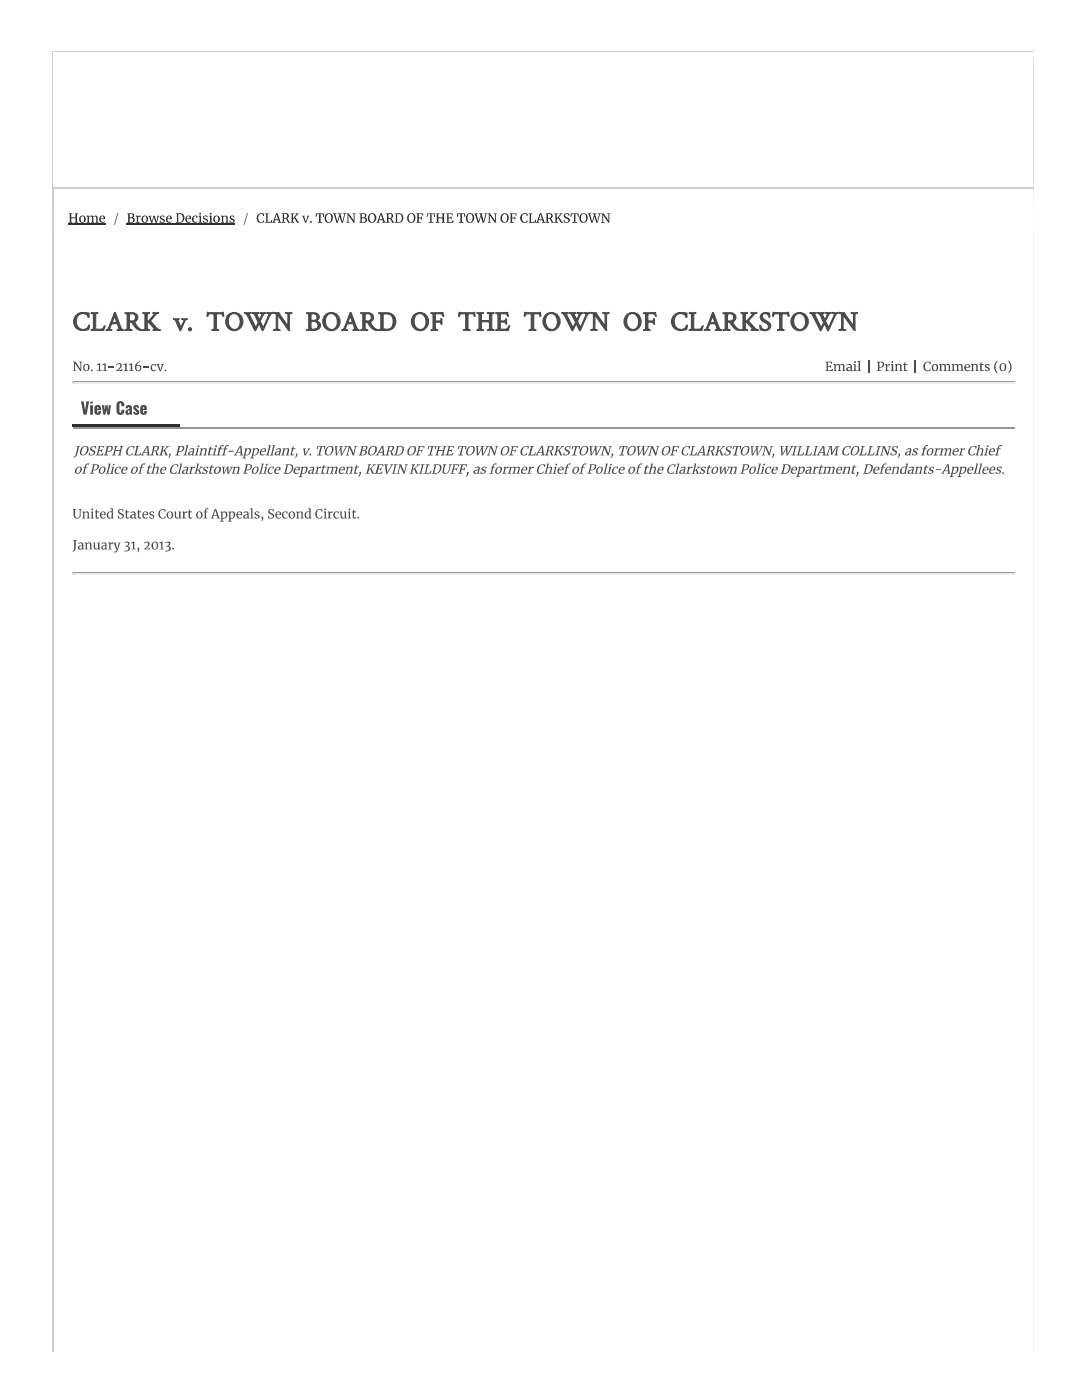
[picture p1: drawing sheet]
<svg xmlns="http://www.w3.org/2000/svg" width="216mm" height="279mm" viewBox="0 0 216 279" stroke-linecap="round" stroke-linejoin="round" font-family="sans-serif">
<path d="M10.5 269.8v-259.5h195.7v259.5" fill="none" stroke="#ccc" stroke-width=".21"/>
<path d="M10.6 37.5h195.7v232.2h-195.7z" fill="#fff"/>
<path d="M206.3 37.6h-195.6v232.2" fill="none" stroke="#ccc" stroke-width=".21"/>
<path d="M10.9 40.5l.7-.3h193.9a.88 .88 0 0 1 .8 .8v5.2a.79 .79 0 0 1-.8 .8h-193.9a.79 .79 0 0 1-.8-.8v-5.2z" fill="#fff"/>
<path d="M13.6 44.8h7.5" fill="none" stroke="#212121" stroke-width=".21"/>
<g fill="#212121">
<path d="M13.8 42.6h.6v.1h-.2v.7h.9v-.7h-.2v-.1h.7v.1h-.2v1.6l.2 .1h-.7l.2-.1v-.7h-.9v.7l.2 .1h-.6l.1-.1v-1.6h-.1z"/>
<path d="M17.3 43.1l.4-.1v.2a.52 .52 0 0 1 .8 0 .51 .51 0 0 1 .7-.2 .51 .51 0 0 1 .3 .6v.7l.1 .1h-.6l.2-.1v-.7a.32 .32 0 0 0-.3-.4 .32 .32 0 0 0-.3 .4v.7l.2 .1h-.6l.2-.1v-.7a.34 .34 0 0 0-.2-.4 .34 .34 0 0 0-.5 .2v.9l.2 .1h-.6l.2-.1v-1z"/>
<path d="M15.8 43.7a.7 .7 0 0 1 1.4 0 .7 .7 0 0 1-1.4 0zM16.2 43.3l-.1 .4a.43 .43 0 0 0 .5 .6 .74 .74 0 0 0-.1-1.2z"/>
<path d="M20.1 43.1a.55 .55 0 0 1 .7 0 .55 .55 0 0 1 .2 .6h-.9a.48 .48 0 0 0 .2 .5 .48 .48 0 0 0 .6 0l.1 .1a.73 .73 0 0 1-1.1-.1 .73 .73 0 0 1 .2-1.1zM20.3 43.2l-.2 .4h.6l-.2-.4z"/>
</g>
<path d="M23.4 42.5h.2l-.7 2.4h-.2z" fill="#787878"/>
<path d="M25.2 44.8h21.7" fill="none" stroke="#212121" stroke-width=".21"/>
<g fill="#212121">
<path d="M27.1 43.1l.4-.1v.3l.3-.2 .3-.1v.3l-.5 .1v.9h.3v.1h-.8v-.1h.2v-1z"/>
<path d="M29.6 43.1h.6v.1h-.2l.3 1 .3-1.1h.3l.3 1.1 .3-1h-.2v-.1h.5v.1h-.1l-.4 1.2h-.3l-.3-1.1-.3 1.1h-.3z"/>
<path d="M32 43.2l.8-.1v.3h-.1a.28 .28 0 0 0-.3-.3 .28 .28 0 0 0-.3 .3l.3 .2a.45 .45 0 0 1 .5 .5 .45 .45 0 0 1-.6 .3h-.4v-.4h.1l.1 .3a.27 .27 0 0 0 .5 0 .27 .27 0 0 0-.2-.4l-.5-.3z"/>
<path d="M38.5 43.2l.3-.2 .5 .1h.1v.4h-.2v-.3a.49 .49 0 0 0-.6 .2 .49 .49 0 0 0 .1 .6l.1 .3 .6-.1a.66 .66 0 0 1-1 0 .66 .66 0 0 1 .1-1z"/>
<path d="M40.6 43.2l.8-.1v.3h-.1a.28 .28 0 0 0-.3-.3 .28 .28 0 0 0-.3 .3l.3 .2a.44 .44 0 0 1 .5 .5 .44 .44 0 0 1-.6 .3h-.4v-.4h.1a.35 .35 0 0 0 .3 .3 .35 .35 0 0 0 .3-.1 .64 .64 0 0 0-.6-.6z"/>
<path d="M44.1 43.1l.3-.1 .1 .2a.49 .49 0 0 1 .6-.2 .49 .49 0 0 1 .3 .6v.7l.2 .1h-.6l.2-.1v-.7a.34 .34 0 0 0-.2-.4 .34 .34 0 0 0-.5 .2v.9l.2 .1h-.6l.2-.1v-1z"/>
<path d="M45.9 43.2l.8-.1v.3h-.1a.28 .28 0 0 0-.2-.3 .28 .28 0 0 0-.3 .3l.3 .2a.44 .44 0 0 1 .4 .5 .44 .44 0 0 1-.6 .3h-.4v-.4h.2l.1 .3a.27 .27 0 0 0 .4 0 .27 .27 0 0 0-.2-.4l-.4-.3z"/>
<path d="M25.4 42.6h.4a.54 .54 0 0 1 .8 .1 .54 .54 0 0 1-.1 .7h-.1a.55 .55 0 0 1 .4 .8 .55 .55 0 0 1-.8 .2h-.6l.2-.1v-1.6h-.2zM25.9 42.7v.7a.41 .41 0 0 0 .6-.3 .41 .41 0 0 0-.6-.4zM25.9 43.6v.7a.43 .43 0 0 0 .6-.1 .43 .43 0 0 0-.1-.6z"/>
<path d="M28.2 43.7a.7 .7 0 0 1 1.4 0 .7 .7 0 0 1-1.4 0zM28.6 43.3l-.1 .4 .2 .6a.6 .6 0 0 0 .6-.4 .6 .6 0 0 0-.2-.7z"/>
<path d="M33.4 43.1a.53 .53 0 0 1 .7 0 .53 .53 0 0 1 .1 .6h-.8a.47 .47 0 0 0 .2 .6 .47 .47 0 0 0 .6-.1 .55 .55 0 0 1-.5 .3 .55 .55 0 0 1-.5-.4l-.1-.6zM33.5 43.3l-.1 .3h.6a.31 .31 0 0 0-.1-.4 .31 .31 0 0 0-.4 .1z"/>
<path d="M35.1 42.6h.3a.99 .99 0 0 1 1.4 .9 .99 .99 0 0 1-1.4 .9h-.3l.2-.1v-1.6h-.2zM35.6 42.7v1.6a.79 .79 0 0 0 .9-.8 .79 .79 0 0 0-.9-.8z"/>
<path d="M37.3 43.1a.52 .52 0 0 1 .7 0 .52 .52 0 0 1 .1 .6h-.8a.47 .47 0 0 0 .2 .6 .47 .47 0 0 0 .6-.1 .54 .54 0 0 1-.6 .3 .54 .54 0 0 1-.4-.4l-.1-.7zM37.3 43.3v.3h.5a.31 .31 0 0 0-.1-.4 .31 .31 0 0 0-.4 .1z"/>
<path d="M39.8 42.6a.18 .18 0 0 1 .3 0 .18 .18 0 0 1-.3 0zM39.6 43.1h.5v1.2l.2 .1h-.7l.2-.1v-1z"/>
<path d="M41.9 42.6a.17 .17 0 0 1 .3 0 .17 .17 0 0 1-.3 0zM41.7 43.1h.5v1.2l.2 .1h-.7l.2-.1v-1z"/>
<path d="M42.5 43.7a.7 .7 0 0 1 1.4 0 .7 .7 0 0 1-1.4 0zM43.1 43.2a.7 .7 0 0 0 .1 1.1 .69 .69 0 0 0 0-1.2z"/>
</g>
<path d="M49.3 42.5h.2l-.7 2.4h-.2z" fill="#787878"/>
<g fill="#212121">
<path d="M51.5 42.8a1.12 1.12 0 0 1 1.2-.2v.5h-.2l-.1-.3a.72 .72 0 0 0-.8 .2 .72 .72 0 0 0 0 .9 .48 .48 0 0 0 .4 .4 .48 .48 0 0 0 .5-.3h.2l-.1 .4a.96 .96 0 0 1-1.3-.3 .96 .96 0 0 1 .2-1.3z"/>
<path d="M52.9 42.6h.7v.1h-.2v1.6h.6l.2-.4h.1l-.1 .5h-1.3l.2-.1v-1.6h-.2z"/>
<path d="M58 42.6h.7v.1h-.2v.9l.7-.9h-.2v-.1h.6l-.7 .8 .8 1a1.03 1.03 0 0 1-.9-.8l-.1-.1-.2 .3v.5l.2 .1h-.7l.2-.1v-1.6h-.2z"/>
<path d="M60.3 43.1h.6v.1h-.2l.3 1 .4-1h-.2v-.1h.5l-.6 1.3h-.2z"/>
<path d="M63 42.6h1.6v.7h-.1l-.1-.6h-.4v1.6h.3v.1h-.9v-.1h.3v-1.6h-.5v.6h-.2z"/>
<path d="M66.5 42.6h.6v.1h-.2l.4 1.5 .4-1.2-.3-.4h.8v.1h-.3l.4 1.6 .4-1.6h-.2v-.1h.5v.1h-.1l-.5 1.7h-.2l-.4-1.2-.4 1.2h-.3l-.5-1.6z"/>
<path d="M69.1 42.6h.5l1 1.5v-1.4h-.2v-.1h.6v.1h-.3v1.7h-.1l-1.1-1.6v1.5l.2 .1h-.6l.2-.1v-1.6h-.2z"/>
<path d="M83.1 42.6h1.3l.1 .4h-.2l-.1-.3h-.6v.7h.4l.2-.2v.6l-.2-.2h-.4v.7h.3v.1h-.8l.2-.1v-1.6h-.2z"/>
<path d="M85.2 42.6h1.5l.1 .7h-.2l-.1-.6h-.4v1.6h.4v.1h-1v-.1h.4v-1.6h-.5l-.1 .6h-.1z"/>
<path d="M87 42.6h.7v.1h-.2v.7h.8v-.7h-.2v-.1h.7v.1h-.2v1.6l.2 .1h-.7l.2-.1v-.7h-.8v.7l.2 .1h-.7l.2-.1v-1.6h-.2z"/>
<path d="M89 42.6h1.3v.4l-.2-.3h-.6v.7h.4l.2-.2v.6l-.2-.2h-.4v.7h.7l.1-.4 .2 .1-.1 .4h-1.4l.2-.1v-1.6h-.2z"/>
<path d="M91.2 42.6h1.6v.7h-.1l-.1-.6h-.4v1.6h.3v.1h-1v-.1h.4v-1.6h-.5v.6h-.2z"/>
<path d="M94.7 42.6h.6v.1h-.2l.4 1.5 .4-1.2-.3-.4h.7v.1h-.2l.4 1.6 .4-1.6h-.3v-.1h.6v.1h-.1l-.5 1.7h-.3l-.4-1.2-.3 1.2h-.3z"/>
<path d="M97.3 42.6h.5l1 1.5v-1.4h-.2v-.1h.5v.1h-.2v1.7h-.2l-1-1.6v1.5l.2 .1h-.6l.2-.1v-1.6h-.2z"/>
<path d="M101.7 42.6h1.3l.1 .4h-.2l-.1-.3h-.6v.7h.5l.1-.2v.6l-.1-.2h-.5v.7h.4v.1h-.9l.2-.1v-1.6h-.2z"/>
<path d="M104.1 42.8a1.17 1.17 0 0 1 1.2-.2l-.1 .5h-.1l-.1-.3a.68 .68 0 0 0-.8 .1 .68 .68 0 0 0-.1 .8 .5 .5 0 0 0 .4 .6 .5 .5 0 0 0 .6-.3h.2l-.1 .4a.97 .97 0 0 1-1.3-.3 .97 .97 0 0 1 .2-1.3z"/>
<path d="M105.5 42.6h.7v.1h-.2v1.6h.7l.1-.4h.2l-.1 .5h-1.4l.2-.1v-1.6h-.2z"/>
<path d="M110.6 42.6h.7v.1h-.2v.9l.7-.9h-.2v-.1h.6l-.7 .8 .8 1a.97 .97 0 0 1-.8-.8l-.2-.1-.2 .3v.5h.2v.1h-.7l.2-.1v-1.6h-.2z"/>
<path d="M112.7 42.7l.4-.2 .5 .1v.5h-.2v-.3a.38 .38 0 0 0-.7 .1 .38 .38 0 0 0 .5 .5 .58 .58 0 0 1 .5 .8 .58 .58 0 0 1-.9 .2h-.3v-.5h.1l.1 .3a.41 .41 0 0 0 .7 0 .41 .41 0 0 0-.4-.6 .54 .54 0 0 1-.5-.3 .54 .54 0 0 1 .2-.6z"/>
<path d="M113.9 42.6h1.5l.1 .7h-.2l-.1-.6h-.4v1.6h.3v.1h-.9v-.1h.4v-1.6h-.5l-.1 .6h-.2z"/>
<path d="M117.3 42.6h.7v.1h-.3l.5 1.5 .3-1.2-.2-.4h.7v.1h-.3l.5 1.6 .3-1.6h-.2v-.1h.6v.1h-.2l-.4 1.7h-.3l-.4-1.2-.4 1.2h-.2l-.5-1.6z"/>
<path d="M120 42.6h.4l1 1.5v-1.4h-.2v-.1h.6v.1h-.2v1.7h-.2l-1-1.6v1.5h.2v.1h-.6l.2-.1v-1.6h-.2z"/>
<path d="M55.1 42.5h.3l.7 1.9h-.6l.2-.1-.1-.4h-.8l-.1 .4 .2 .1h-.5zM55.2 42.8l-.3 1h.6z"/>
<path d="M56.2 42.6h.4a.58 .58 0 0 1 .9 .1 .58 .58 0 0 1-.2 .9l.6 .8a.89 .89 0 0 1-.8-.7l-.4-.1v.7h.2v.1h-.7l.2-.1v-1.6h-.2zM56.7 42.7v.8a.43 .43 0 0 0 .6-.4 .43 .43 0 0 0-.6-.4z"/>
<path d="M65.1 42.8a.89 .89 0 0 1 1.2 .1 .89 .89 0 0 1-.1 1.2 .9 .9 0 0 1-1.3 0 .9 .9 0 0 1 .2-1.3zM65.3 42.8a.93 .93 0 0 0 .3 1.5 .92 .92 0 0 0 .5-.8 .92 .92 0 0 0-.5-.8z"/>
<path d="M71.7 42.6h.5a.52 .52 0 0 1 .7 .1 .52 .52 0 0 1-.2 .7 .55 .55 0 0 1 .5 .8 .55 .55 0 0 1-.8 .2h-.7l.2-.1v-1.6h-.2zM72.2 42.7v.7a.41 .41 0 0 0 .6-.3 .41 .41 0 0 0-.6-.4zM72.2 43.6v.7a.44 .44 0 0 0 .6-.1 .44 .44 0 0 0-.1-.6z"/>
<path d="M73.7 42.8a.92 .92 0 0 1 1.4 .6 .92 .92 0 0 1-1.1 1 1.01 1.01 0 0 1-.3-1.6zM73.8 42.9a.99 .99 0 0 0 .4 1.4 .89 .89 0 0 0 .6-.8 .89 .89 0 0 0-.6-.8z"/>
<path d="M75.9 42.5h.3l.7 1.9h-.6l.2-.1-.1-.4h-.8l-.1 .4 .2 .1h-.6zM76 42.8l-.3 1h.6z"/>
<path d="M77 42.6h.4a.58 .58 0 0 1 .9 .1 .58 .58 0 0 1-.2 .9l.6 .8a.89 .89 0 0 1-.8-.7l-.4-.1v.7l.2 .1h-.7l.2-.1v-1.6h-.2zM77.5 42.7v.8a.43 .43 0 0 0 .6-.4 .43 .43 0 0 0-.6-.4z"/>
<path d="M78.8 42.6h.3a.99 .99 0 0 1 1.4 .9 .99 .99 0 0 1-1.4 .9h-.3l.2-.1v-1.6h-.2zM79.2 42.7v1.6a.79 .79 0 0 0 1-.8 .79 .79 0 0 0-1-.8z"/>
<path d="M81.5 42.8a.9 .9 0 0 1 1.3 .1 .9 .9 0 0 1-.1 1.2 .87 .87 0 0 1-1.2 .1 .87 .87 0 0 1-.1-1.2zM81.8 42.8a.95 .95 0 0 0 .2 1.5 .91 .91 0 0 0 .6-.8 .91 .91 0 0 0-.5-.8z"/>
<path d="M93.3 42.8a.89 .89 0 0 1 1.2 .1 .89 .89 0 0 1-.1 1.2 .88 .88 0 0 1-1.3 .1 .88 .88 0 0 1 .1-1.3zM93.4 42.9a.99 .99 0 0 0 .4 1.4 .89 .89 0 0 0 .5-.8 .89 .89 0 0 0-.5-.8z"/>
<path d="M100.2 42.8a.9 .9 0 0 1 1.2 .1 .9 .9 0 0 1-.1 1.2 .87 .87 0 0 1-1.2 .1 .87 .87 0 0 1-.1-1.2zM100.4 42.8a.95 .95 0 0 0 .3 1.5 .91 .91 0 0 0 .5-.8 .91 .91 0 0 0-.5-.8z"/>
<path d="M107.7 42.5h.3l.8 1.9h-.7l.2-.1-.1-.4h-.7l-.1 .4 .2 .1h-.6zM107.8 42.8l-.3 1h.7z"/>
<path d="M108.9 42.6h.4a.58 .58 0 0 1 .8 .1 .58 .58 0 0 1-.2 .9l.6 .8a.89 .89 0 0 1-.8-.7l-.4-.1v.7l.3 .1h-.8l.3-.1v-1.6h-.2zM109.3 42.7v.8a.43 .43 0 0 0 .7-.4 .43 .43 0 0 0-.7-.4z"/>
<path d="M115.9 42.8a.89 .89 0 0 1 1.3 .1 .89 .89 0 0 1-.1 1.2 .9 .9 0 0 1-1.4 0 .9 .9 0 0 1 .2-1.3zM116.2 42.8a.93 .93 0 0 0 .3 1.5 .92 .92 0 0 0 .5-.8 .92 .92 0 0 0-.5-.8z"/>
<circle cx="62.1" cy="44.3" r=".18"/>
</g>
<path d="M12 55.1h192.9v214.6h-192.9z" fill="#fff"/>
<path d="M14.5 114.4h187.9" fill="none" stroke="#999" stroke-width=".21"/>
<path d="M14.5 114.6h187.9" fill="none" stroke="#ededed" stroke-width=".21"/>
<path d="M202.4 114.3v.4h-.2z" fill="#ededed"/>
<path d="M14.5 114.3h.2v.2l-.2 .2z" fill="#999"/>
<path d="M14.5 76.3h187.9" fill="none" stroke="#999" stroke-width=".21"/>
<path d="M14.5 76.5h187.9" fill="none" stroke="#ededed" stroke-width=".21"/>
<path d="M202.4 76.2v.4h-.2z" fill="#ededed"/>
<path d="M14.5 76.2h.2l-.2 .4z" fill="#999"/>
<path d="M14.5 85.4h187.9" fill="none" stroke="#969696" stroke-width=".21"/>
<path d="M14.5 84.7h21.5v.6h-21.5z" fill="#3b3b3b"/>
<g fill="#404040">
<path d="M164.7 72.2h1.3v.4l-.2-.2-.6-.1v.7h.4l.2-.2v.6l-.2-.2h-.4v.7h.7l.1-.3h.2l-.1 .4h-1.4v-.1h.2v-1.5z"/>
<path d="M166.3 72.7l.4-.1 .1 .3a.79 .79 0 0 1 .9-.1 .47 .47 0 0 1 .6-.1 .47 .47 0 0 1 .2 .5v.7h.2v.1h-.6v-.1h.1v-.7a.31 .31 0 0 0-.3-.4 .31 .31 0 0 0-.3 .4v.7h.2v.1h-.6v-.1h.2v-.7a.35 .35 0 0 0-.2-.4 .35 .35 0 0 0-.4 .1v1h.1v.1h-.5l.1-.1v-1z"/>
<path d="M171.1 72.1h.5v1.8h.2v.1h-.7v-.1h.2v-1.7h-.2z"/>
<path d="M169 72.8h.1a.51 .51 0 0 1 .5-.2 .51 .51 0 0 1 .4 .5v.8h.1v.1l-.3 .1v-.2a.47 .47 0 0 1-.6 .2 .47 .47 0 0 1-.3-.6 .47 .47 0 0 1 .6-.3h.2a.39 .39 0 0 0-.2-.4 .39 .39 0 0 0-.5 .1zM169.2 73.5a.29 .29 0 0 0 .1 .4 .29 .29 0 0 0 .4-.1v-.4z"/>
<path d="M170.4 72.2a.2 .2 0 0 1 .4 0 .2 .2 0 0 1-.4 0zM170.3 72.7h.4v1.2h.2v.1h-.6v-.1h.2v-1z"/>
</g>
<path d="M173.4 71.9v2.4" fill="none" stroke="#4a4a4a" stroke-width=".21"/>
<g fill="#404040">
<path d="M176.6 72.7h.4v.2l.6-.3v.3l-.6 .1v.9h.4v.1h-.8v-.1h.2v-1z"/>
<path d="M178.6 72.7l.3-.1 .1 .3a.48 .48 0 0 1 .6-.3 .48 .48 0 0 1 .3 .6v.7h.2v.1h-.6v-.1h.1v-.7a.35 .35 0 0 0-.2-.4 .35 .35 0 0 0-.4 .1v1h.2v.1h-.6v-.1h.1v-1z"/>
<path d="M180.5 72.3h.1v.3h.5v.2h-.5l.1 1h.4a.35 .35 0 0 1-.4 .3 .35 .35 0 0 1-.3-.3v-1l-.2-.1 .2-.1z"/>
<path d="M175 72.2h.4a.66 .66 0 0 1 .8 .1 .66 .66 0 0 1 .1 .8l-.4 .2-.4 .1v.5h.3v.1h-.8v-.1h.2v-1.5zM175.5 72.3v.9a.49 .49 0 0 0 .7-.4 .49 .49 0 0 0-.7-.5z"/>
<path d="M177.9 72.2a.2 .2 0 0 1 .4 0 .2 .2 0 0 1-.4 0zM177.8 72.7h.4v1.2h.2v.1h-.6v-.1h.1v-1z"/>
</g>
<path d="M182.6 71.9v2.4" fill="none" stroke="#4a4a4a" stroke-width=".21"/>
<g fill="#404040">
<path d="M184.5 72.5a1.11 1.11 0 0 1 1.2-.2v.4h-.2v-.3a.66 .66 0 0 0-.8 .1 .66 .66 0 0 0-.1 .8 .51 .51 0 0 0 .3 .6 .51 .51 0 0 0 .6-.3h.2l-.1 .4a.97 .97 0 0 1-1.2-.3 .97 .97 0 0 1 .1-1.2z"/>
<path d="M187.4 72.7l.4-.1v.3a.79 .79 0 0 1 1-.1 .47 .47 0 0 1 .5-.1 .47 .47 0 0 1 .3 .5v.7h.1v.1h-.6v-.1h.2v-.7a.31 .31 0 0 0-.3-.4 .31 .31 0 0 0-.3 .4v.7h.2v.1h-.6v-.1h.2v-.7a.35 .35 0 0 0-.2-.4 .35 .35 0 0 0-.5 .1v1h.2v.1h-.5l.1-.1v-1z"/>
<path d="M189.9 72.7l.4-.1v.3a.79 .79 0 0 1 1-.1 .47 .47 0 0 1 .5-.1 .47 .47 0 0 1 .3 .5v.7h.1v.1h-.6v-.1h.2v-.7a.31 .31 0 0 0-.3-.4 .31 .31 0 0 0-.3 .4v.7h.2v.1h-.6v-.1h.2v-.7a.35 .35 0 0 0-.2-.4 .35 .35 0 0 0-.5 .1v1h.2v.1h-.6v-.1h.2v-1z"/>
<path d="M193.8 72.7l.3-.1 .1 .3a.48 .48 0 0 1 .6-.3 .48 .48 0 0 1 .3 .6v.7h.2v.1h-.6l.1-.1v-.7a.35 .35 0 0 0-.2-.4 .35 .35 0 0 0-.4 .1v1h.2v.1h-.6v-.1h.1v-1z"/>
<path d="M195.7 72.3h.1l.1 .3h.4v.2h-.4v.8a.22 .22 0 0 0 .1 .3 .22 .22 0 0 0 .3-.1 .35 .35 0 0 1-.4 .3 .35 .35 0 0 1-.3-.3v-1l-.2-.1h.2z"/>
<path d="M196.6 72.8l.6-.2 .2 .1v.3h-.1l-.1-.2a.26 .26 0 0 0-.4 .1 .26 .26 0 0 0 .3 .3 .45 .45 0 0 1 .4 .6 .45 .45 0 0 1-.7 .3l-.3-.1v-.3h.1a.35 .35 0 0 0 .3 .3 .35 .35 0 0 0 .3-.2 .48 .48 0 0 0-.5-.4l-.2-.2z"/>
<path d="M198.8 72.2l.2-.2 .1 .1a1.69 1.69 0 0 0 0 2.3l-.1 .1a1.6 1.6 0 0 1-.2-2.3z"/>
<path d="M201.2 72a1.59 1.59 0 0 1 0 2.5l-.1-.1a1.74 1.74 0 0 0 0-2.3z"/>
<path d="M186.1 72.8a.67 .67 0 0 1 1 .1 .67 .67 0 0 1-.2 1 .67 .67 0 0 1-1-.3zM186.4 72.8a.62 .62 0 0 0-.2 .7 .62 .62 0 0 0 .5 .4 .78 .78 0 0 0-.1-1.1z"/>
<path d="M192.6 72.8a.55 .55 0 0 1 .7-.1 .55 .55 0 0 1 .2 .7h-.8a.48 .48 0 0 0 .3 .5 .48 .48 0 0 0 .5-.1 .54 .54 0 0 1-.5 .3 .54 .54 0 0 1-.5-.4l-.1-.6zM192.8 72.9l-.1 .3h.6a.32 .32 0 0 0-.1-.4 .32 .32 0 0 0-.4 .1z"/>
<path d="M199.8 72.6a.79 .79 0 0 1 1 .5 .79 .79 0 0 1-.7 1 .85 .85 0 0 1-.7-.7 .85 .85 0 0 1 .4-.8zM199.8 72.8a.88 .88 0 0 0 .4 1.2 .82 .82 0 0 0 0-1.4z"/>
</g>
<g fill="#4a4a4a" stroke="#4a4a4a" stroke-width=".21">
<path d="M15.2 62.9a2.7 2.7 0 0 1 2.6-.4v.7l-.1 .1a1.3 1.3 0 0 0-1.6-.7 1.3 1.3 0 0 0-.9 1.5 1.33 1.33 0 0 0 .8 1.5 1.33 1.33 0 0 0 1.6-.5l.1-.2a.73 .73 0 0 1 0 .8 .73 .73 0 0 1-.9 .2 1.8 1.8 0 0 1-1.9-.9 1.8 1.8 0 0 1 .3-2.1z"/>
<path d="M18.2 62.4h1.3v.1a.42 .42 0 0 0-.4 .2 .42 .42 0 0 0 0 .5v2.5a1.4 1.4 0 0 0 1.6-.4l.1-.3 .2 .1-.3 .9h-2.5v-.2l.4-.1v-.5v-2.5l-.4-.2z"/>
<path d="M28.5 62.4h1.3v.1l-.3 .2-.1 .3v1h.2a2.85 2.85 0 0 0 1.1-1.5h-.2v-.1h1.2l-.6 .3-1.1 1.4 1.4 1.5 .6 .3h-.8a.36 .36 0 0 1-.6-.1l.2-.1v-.1l-1.4-1.3v1.3l.1 .1 .3 .1v.2h-1.3v-.2a.4 .4 0 0 0 .4-.2 .4 .4 0 0 0 0-.4v-2.1a.49 .49 0 0 0-.4-.7z"/>
<path d="M34.6 63.6h1.1v.2h-.3l.7 1.5 .6-1.4-.4-.1v-.2l1.1 .1-.4 .2-1 2.1-.8-1.6a.64 .64 0 0 0-.6-.7z"/>
<path d="M41.4 62.3h3.1l.2 .8h-.2a.76 .76 0 0 0-1-.5l-.3 .2v2.4a.47 .47 0 0 0 .4 .7l-1.3 .1v-.2l.3-.1 .1-.1v-2.8a.76 .76 0 0 0-1.3 .3h-.1z"/>
<path d="M48.8 62.4h1.3l-.3 .2v.3l1.3 2.4 .4-.9-.6-1.4-.2-.3-.4-.2v-.1h1.3v.1l-.3 .2 .5 1.1 .4-.8a.34 .34 0 0 0-.3-.5v-.1h1.1v.1a.82 .82 0 0 0-.7 .7l-.4 .9 .6 1.2 1.1-2.3a.34 .34 0 0 0-.3-.5v-.1h1.1v.1l-.6 .5-1.2 2.8-.2 .2-.7-1.4-.6 1.2-.3 .2-1.4-2.8a.76 .76 0 0 0-.6-.7z"/>
<path d="M54.7 62.4h.9l1.8 2.6v-2.2v-.2l-.4-.1v-.1h1.3l-.1 .1a.46 .46 0 0 0-.4 .2 .46 .46 0 0 0-.1 .5l.1 2.8-.3-.2-2.1-2.9v2.3a.48 .48 0 0 0 .5 .7l-1.3 .1v-.2l.4-.1 .1-.5v-2.5l-.5-.2z"/>
<path d="M86 62.4h2.4l.2 .7h-.2a.94 .94 0 0 0-1.3-.5l-.2 .1v.5v.8l.2 .1a.65 .65 0 0 0 1-.5l.1 .1v1h-.2a.38 .38 0 0 0-.5-.4l-.6 .1v1.2l.1 .1 .3 .1v.2h-1.3v-.2a.4 .4 0 0 0 .4-.2 .4 .4 0 0 0 0-.4v-2.1a.44 .44 0 0 0-.4-.6z"/>
<path d="M91.6 62.3h3.1l.1 .8h-.1a.72 .72 0 0 0-.6-.5 .72 .72 0 0 0-.7 .2v2.4a.47 .47 0 0 0 .4 .7l-1.3 .1v-.2l.4-.1v-.1v-2.8a.76 .76 0 0 0-1.3 .3h-.1z"/>
<path d="M95.2 62.4h1.2v.1l-.3 .2v1.3h1.6v-.9a.43 .43 0 0 0-.5-.6l.1-.1h1.3v.1l-.4 .2-.1 .5 .1 2.5 .4 .1v.2h-1.3v-.2a.4 .4 0 0 0 .4-.2 .4 .4 0 0 0 0-.4v-.9l-1.6-.1v1.4v.1l.3 .1v.2h-1.2v-.2l.3-.1 .1-.5-.1-2.5-.3-.2z"/>
<path d="M98.9 62.4h2.4l.1 .7a1.01 1.01 0 0 0-1.4-.5l-.2 .1v1.3h1l.2-.4 .1 1.1h-.2l-.1-.4h-1l.1 1.4a1.58 1.58 0 0 0 1.4-.3l.2-.4 .2 .1-.3 .9h-2.5v-.2l.4-.1 .1-2.6a.48 .48 0 0 0-.5-.6z"/>
<path d="M104.7 62.3h3.1l.1 .8h-.1a.72 .72 0 0 0-.5-.5 .72 .72 0 0 0-.8 .2v2.4a.48 .48 0 0 0 .4 .7l-1.3 .1v-.2a.4 .4 0 0 0 .4-.2 .4 .4 0 0 0 0-.4v-2.4a.73 .73 0 0 0-.7-.2 .73 .73 0 0 0-.6 .5h-.1z"/>
<path d="M112.1 62.4h1.3l-.3 .2v.3l1.2 2.4 .6-.9-.7-1.4-.2-.3-.4-.2v-.1h1.3v.1l-.3 .2 .5 1.1 .3-.8a.34 .34 0 0 0-.2-.5v-.1h1.1v.1a.85 .85 0 0 0-.7 .7l-.4 .9 .6 1.2 1-2.3a.34 .34 0 0 0-.2-.5v-.1h1.1v.1l-.6 .5-1.2 2.8-.3 .2-.6-1.4-.8 1.4-1.5-2.8-.3-.6-.3-.1z"/>
<path d="M117.9 62.4h1l1.8 2.6v-2.2v-.2l-.4-.1v-.1h1.2v.1a.47 .47 0 0 0-.5 .7l.1 2.8-.3-.2-2.1-2.9v2.3a.48 .48 0 0 0 .5 .7l-1.3 .1v-.2l.4-.1 .1-.5v-2.5l-.5-.2z"/>
<path d="M128.4 62.4h2.4l.2 .7h-.1a.91 .91 0 0 0-1.4-.5l-.2 .1v.5v.8l.2 .1a.65 .65 0 0 0 1-.5l.1 .1v1l-.3-.3h-1v1.2l.1 .1 .3 .1v.2h-1.3v-.2l.4-.1v-2.6a.44 .44 0 0 0-.4-.6z"/>
<path d="M134.5 62.9a2.6 2.6 0 0 1 2.6-.4v.7l-.2 .1a1.27 1.27 0 0 0-1.5-.7 1.27 1.27 0 0 0-.9 1.5 1.33 1.33 0 0 0 .9 1.6 1.33 1.33 0 0 0 1.7-.8 .78 .78 0 0 1-.2 .8 .78 .78 0 0 1-.8 .2 1.78 1.78 0 0 1-1.9-.9 1.78 1.78 0 0 1 .3-2.1z"/>
<path d="M137.5 62.4h1.3v.1a.42 .42 0 0 0-.4 .2 .42 .42 0 0 0 0 .5l.1 2.5a1.4 1.4 0 0 0 1.6-.4v-.3l.2 .1-.3 .9h-2.5v-.2l.4-.1 .1-.5v-2.4l-.5-.3z"/>
<path d="M147.9 62.4h1.2v.1l-.3 .1v.2v1.3l.3-.2 1.1-1.2-.1-.2h-.2v-.1h1.1v.1l-.5 .2-1.1 1.4 1.3 1.5 .6 .3h-.8a.38 .38 0 0 1-.6-.1l.2-.1v-.1l-1.3-1.3v1.3v.1l.3 .1v.2h-1.2v-.2l.4-.1v-.1v-2.9l-.4-.2z"/>
<path d="M152 62.6l.7-.2 .8 .1 .1 .8h-.1a.65 .65 0 0 0-.7-.7 .65 .65 0 0 0-.6 .8l.3 .3a2.39 2.39 0 0 1 1.3 1.3 1.4 1.4 0 0 1-2 .9l-.2-.9h.1a.83 .83 0 0 0 .7 .8 .83 .83 0 0 0 .9-.5 1.22 1.22 0 0 0-1-1.1l-.3-.2a.9 .9 0 0 1 0-1.4z"/>
<path d="M154.3 62.3h3.1l.1 .8h-.1a.72 .72 0 0 0-.6-.5 .72 .72 0 0 0-.7 .2l-.1 2.4a.47 .47 0 0 0 .5 .7l-1.3 .1v-.2l.3-.1v-2.9a.76 .76 0 0 0-1.2 .3h-.2z"/>
<path d="M161.6 62.4h1.3v.1l-.3 .1v.3l1.3 2.4 .4-.9-.6-1.4-.2-.3-.3-.2v-.1h1.2v.1l-.3 .2 .5 1.1 .4-.8a.34 .34 0 0 0-.3-.5l.1-.1h1.1v.1a.82 .82 0 0 0-.8 .7l-.4 .9 .7 1.2 1-2.3a.34 .34 0 0 0-.3-.5v-.1h1.1v.1a.85 .85 0 0 0-.7 .7l-1.2 2.7-.2 .1-.6-1.4-.8 1.4-1.4-2.8a.76 .76 0 0 0-.7-.7z"/>
<path d="M167.5 62.4h.9l1.9 2.6v-2.2l-.1-.2-.4-.1v-.1h1.3v.1a.46 .46 0 0 0-.5 .2 .46 .46 0 0 0 0 .5v2.8l-.3-.2-2.1-2.9v2.7l.5 .3-1.3 .1v-.2l.5-.1v-.5v-2.5l-.5-.2z"/>
<path d="M22.9 62.4h.1l1.3 3.2 .3 .4h-1.2v-.2a.3 .3 0 0 0 .3-.2 .3 .3 0 0 0-.1-.4l-.2-.6h-1.1l-.4 1 .4 .2v.2h-1.1v-.2a.6 .6 0 0 0 .6-.6zM22.9 63.1l-.5 1.3 .9-.1z"/>
<path d="M25.9 62.7l-.1 1.2a.76 .76 0 0 0 1 0 .76 .76 0 0 0 .1-1.1 .76 .76 0 0 0-1-.1zM24.9 62.4h1.1a1.05 1.05 0 0 1 1.2 .2 1.05 1.05 0 0 1 .1 1.2l-.4 .4a2.96 2.96 0 0 0 1.4 1.7 1.78 1.78 0 0 1-1.8-1.2l-.3-.4h-.3l-.1 .9a.51 .51 0 0 0 .5 .7h-1.4l.4-.3 .1-2.5a.45 .45 0 0 0-.5-.6z"/>
<path d="M46 62.8a1.75 1.75 0 0 0 .8 2.9 1.68 1.68 0 0 0 .7-2.7l-.4-.3-.4-.1zM45.5 62.9a1.76 1.76 0 0 1 2.5 .1 1.76 1.76 0 0 1-.2 2.5 1.76 1.76 0 0 1-2.5-.3l-.2-.7v-.7z"/>
<path d="M62.1 64.2v1a.5 .5 0 0 0 .2 .5 .5 .5 0 0 0 .6-.1 .79 .79 0 0 0 .5-1 .79 .79 0 0 0-1.1-.4zM61.2 62.4h1.4a.85 .85 0 0 1 1.1 .5 .85 .85 0 0 1-.5 1.1 .97 .97 0 0 1 .8 1.1 .97 .97 0 0 1-1.1 .8h-1.7l.4-.3v-2.5a.45 .45 0 0 0-.4-.6zM62.1 62.7v1.2a.74 .74 0 0 0 .9-.1 .74 .74 0 0 0 .1-1l-.4-.2z"/>
<path d="M65.4 62.8a1.75 1.75 0 0 0 .8 2.9 1.68 1.68 0 0 0 .5-2.9l-.7-.2zM64.3 64.1a1.8 1.8 0 0 1 3.6 0 1.8 1.8 0 0 1-3.6 0z"/>
<path d="M69.9 62.4h.2l1.2 3.2 .4 .4h-1.3v-.2a.3 .3 0 0 0 .4-.2 .3 .3 0 0 0-.1-.4l-.3-.6h-1.1l-.3 1 .3 .2v.2h-1.1v-.2a.6 .6 0 0 0 .6-.6zM69.9 63.1l-.5 1.3 .9-.1z"/>
<path d="M72.9 62.7v1.2a.77 .77 0 0 0 1.2-.5 .77 .77 0 0 0-1.2-.7zM72 62.4h1a1.05 1.05 0 0 1 1.2 .2 1.05 1.05 0 0 1 .2 1.2l-.5 .4a2.83 2.83 0 0 0 1.5 1.7 2.01 2.01 0 0 1-1.9-1.3l-.3-.3h-.3v.9a.51 .51 0 0 0 .5 .7h-1.4l.4-.3v-2.5a.45 .45 0 0 0-.4-.6z"/>
<path d="M75.6 62.4h.7a2.3 2.3 0 0 1 2.6 1.1 1.88 1.88 0 0 1-.4 1.9 1.88 1.88 0 0 1-1.9 .5l-1 .1v-.2l.3-.1 .1-2.6a.47 .47 0 0 0-.5-.6zM76.5 62.7v2.8a1.28 1.28 0 0 0 1.4 0 1.28 1.28 0 0 0 .5-1.4 1.34 1.34 0 0 0-1.9-1.4z"/>
<path d="M83.1 62.8a1.87 1.87 0 0 0 .5 2.9 1.4 1.4 0 0 0 1.3-2 1.16 1.16 0 0 0-1.8-.9zM82.6 62.9a1.76 1.76 0 0 1 2.4 0 1.76 1.76 0 0 1 .2 2.3 1.76 1.76 0 0 1-2.3 .5 1.89 1.89 0 0 1-.3-2.8z"/>
<path d="M109.3 62.8a1.76 1.76 0 0 0 .8 2.9 1.62 1.62 0 0 0 .9-2.5 1.06 1.06 0 0 0-1.7-.4zM108.8 62.9a1.75 1.75 0 0 1 2.5 0 1.75 1.75 0 0 1 0 2.5 1.75 1.75 0 0 1-2.5 .1 1.89 1.89 0 0 1 0-2.6z"/>
<path d="M125.5 62.8a1.86 1.86 0 0 0 .6 2.9 1.4 1.4 0 0 0 1.3-2 1.16 1.16 0 0 0-1.9-.9zM125 62.9a1.76 1.76 0 0 1 2.4 0 1.76 1.76 0 0 1 .2 2.3 1.76 1.76 0 0 1-2.3 .5 1.89 1.89 0 0 1-.3-2.8z"/>
<path d="M142.2 62.4h.2l1.2 3.2 .4 .2v.2h-1.3v-.2a.3 .3 0 0 0 .4-.2 .3 .3 0 0 0-.1-.4l-.3-.6h-1.1l-.3 1 .3 .2v.2h-1.1v-.2a.6 .6 0 0 0 .6-.6zM142.2 63.1l-.5 1.3 .9-.1z"/>
<path d="M145.2 62.7v1.2a.76 .76 0 0 0 1 0 .76 .76 0 0 0 0-1.1 .76 .76 0 0 0-1-.1zM144.3 62.4h1a1.05 1.05 0 0 1 1.2 .2 1.05 1.05 0 0 1 .2 1.2l-.4 .4a2.5 2.5 0 0 0 1.4 1.7 2.09 2.09 0 0 1-1.9-1.4l-.3-.2-.3 .1v1.3l.5 .1v.2l-1.4-.1v-.1l.4-.1v-2.6a.44 .44 0 0 0-.4-.6z"/>
<path d="M158.8 62.8a1.75 1.75 0 0 0 .8 2.9 1.68 1.68 0 0 0 .5-2.9l-.6-.2zM157.8 64.1a1.78 1.78 0 0 1 3.5 0 1.78 1.78 0 0 1-3.5 0z"/>
<circle cx="37.9" cy="65.7" r=".31"/>
</g>
<g fill="#4a4a4a">
<path d="M14.6 72.2h.5l.9 1.5v-1.3l-.2-.2h.6l-.2 .2v1.6h-.2l-1.1-1.5v1.4h.3v.1h-.6v-.1h.2v-1.5z"/>
<path d="M19.3 72.7l.7-.2v1.4h.3v.1h-.9v-.1h.3v-1.1l-.3 .1z"/>
<path d="M20.4 72.7l.7-.2v1.4h.3v.1h-.9v-.1h.3v-1.1l-.3 .1z"/>
<path d="M21.7 73.2h1v.2h-1z"/>
<path d="M23.2 72.7a.62 .62 0 0 1 1-.1 .62 .62 0 0 1-.3 1l-.4 .3 .7-.1 .1-.2 .1 .1v.3h-1.2l.1-.1a.81 .81 0 0 0 .5-1.2l-.6 .2z"/>
<path d="M24.6 72.7l.7-.2v1.4h.3v.1h-.9v-.1h.3v-1.1l-.4 .1z"/>
<path d="M25.7 72.7l.7-.2v1.4h.3v.1h-.9v-.1h.3v-1.1l-.4 .1z"/>
<path d="M28.7 73.2h1v.2h-1z"/>
<path d="M30.2 72.8l.3-.1h.6v.4h-.2v-.3a.53 .53 0 0 0-.6 .7 .53 .53 0 0 0 .8 .3 .55 .55 0 0 1-.5 .3 .55 .55 0 0 1-.5-.4v-.5z"/>
<path d="M31.2 72.6h.6l-.1 .2 .3 1.1 .3-1.1-.1-.2h.5l-.6 1.5h-.2z"/>
<path d="M16.2 80.1h.5l.3 1.8 .2-1.8h.6l-.5 2.7h-.6z"/>
<path d="M20.3 80.9h.5l.1 1 .1-1h.5l.1 1.1 .1-1.1h.4l-.2 1.9h-.5l-.1-1.1-.3 1.1h-.4z"/>
<path d="M23.4 80.3a.83 .83 0 0 1 1-.2 .83 .83 0 0 1 .4 1h-.6v-.5l-.3-.1v1.9l.3-.1v-.5h.6a.8 .8 0 0 1-.7 1 .8 .8 0 0 1-.9-.9l.1-1.2z"/>
<path d="M26.8 81a.61 .61 0 0 1 1 .3l-.4 .2-.3-.3v.3a.79 .79 0 0 1 .5 1.2 .69 .69 0 0 1-1.1-.4l.4-.2 .3 .3 .1-.2a1.03 1.03 0 0 1-.6-1.1z"/>
<path d="M15.3 89h.7l-.2 .2-.4 1.3a.76 .76 0 0 1-.8 .7 1.07 1.07 0 0 0 .6-.9l.3-1.1h-.2z"/>
<path d="M18.1 89.2a1.09 1.09 0 0 1 1.1-.1l-.1 .4h-.2l.1-.3a.39 .39 0 0 0-.7 .1 .39 .39 0 0 0 .3 .5 .54 .54 0 0 1 .4 .7 .54 .54 0 0 1-.6 .4l-.7-.1 .1-.5h.1v.4a.43 .43 0 0 0 .7-.1 .43 .43 0 0 0-.3-.6l-.3-.4z"/>
<path d="M19.6 89h1.2l-.1 .4h-.1v-.2h-.6l-.2 .6h.4l.2-.2-.1 .6h-.1v-.2h-.4l-.2 .7h.7l.2-.3h.2l-.2 .5h-1.4v-.1l.2-.1 .4-1.5h-.2z"/>
<path d="M22.8 89h.7l-.3 .2-.1 .6h.9l.1-.6h-.2l.1-.2h.6l-.2 .2-.4 1.5 .2 .1v.1h-.7l.2-.2 .2-.7h-.9l-.1 .7 .2 .1-.1 .1h-.6l.2-.2 .4-1.5h-.2z"/>
<path d="M25.6 89.3a1.22 1.22 0 0 1 1.3-.2l-.1 .4h-.2v-.3a.93 .93 0 0 0-1 .4 .93 .93 0 0 0 .1 1.1h.4l.3-.3 .1 .1a.76 .76 0 0 1-1.1 .3 .76 .76 0 0 1-.1-1.2z"/>
<path d="M27.1 89h.8l-.1 .2h-.2l-.4 1.5h.6l.4-.4-.2 .6h-1.4l.3-.2 .4-1.5h-.2z"/>
<path d="M32.2 89h.7l-.3 .2-.2 .8 1-.8h-.3l.1-.2h.6l-.9 .8 .5 1.1h-.4l-.3-.9-.3 .3-.1 .4 .2 .1-.1 .1h-.7l.3-.2 .4-1.5h-.2z"/>
<path d="M33.8 90.6l.1-.1a.36 .36 0 0 1 .2 .4 .36 .36 0 0 1-.2 .3l-.3 .2 .2-.5z"/>
<path d="M37.1 88.9h.4l-.4 1.8 .2 .1v.1h-.7l.2-.2 .5-1.7h-.3z"/>
<path d="M40 89.5h.4l-.1 .2a.47 .47 0 0 1 .6-.3 .47 .47 0 0 1 .3 .4l-.2 .9 .2 .1-.1 .1h-.5l.2-.2 .2-.9a.36 .36 0 0 0-.7 0l-.2 .9 .2 .1v.1h-.6l.2-.2 .2-1-.1-.1z"/>
<path d="M42 89.1h.2l-.1 .4h.4v.2h-.5l-.2 1 .4-.1a.35 .35 0 0 1-.3 .3 .35 .35 0 0 1-.4-.3l.3-.9h-.2l.1-.2z"/>
<path d="M45.6 90h1.1l-.1 .2h-1z"/>
<path d="M53.6 88.9h.4l-.4 1.8 .1 .2h-.7l.3-.2 .4-1.7h-.2z"/>
<path d="M54.4 88.9h.4l-.4 1.8 .2 .1-.1 .1h-.7l.3-.2 .4-1.7h-.1z"/>
<path d="M56.4 89.5h.4v.2a.47 .47 0 0 1 .5-.3 .47 .47 0 0 1 .4 .4l-.2 .9 .2 .1-.1 .1h-.6l.4-1a.25 .25 0 0 0-.2-.3 .25 .25 0 0 0-.3 .1l-.3 1 .1 .2h-.6l.2-.2 .3-1-.2-.1z"/>
<path d="M58.5 89.1h.1l-.1 .4h.5l-.1 .2h-.4l-.2 .9h.4a.42 .42 0 0 1-.7 .2l.3-1.1h-.2v-.2h.2z"/>
<path d="M59.1 90.6l.1-.1a.36 .36 0 0 1 .2 .4 .36 .36 0 0 1-.3 .3l-.2 .2h-.1l.3-.5z"/>
<path d="M60.5 89.5h.5l-.2 .1 .1 1.1 .7-1.1-.2-.1h.5l-.9 1.4h-.3z"/>
<path d="M63.4 89h1.5l-.1 .7h-.2l.1-.5h-.4l-.5 1.5 .4 .1v.1h-1l.4-.2 .4-1.5h-.5l-.2 .5h-.1z"/>
<path d="M66.8 89h.6v.2h-.2v1.5l.7-1.3-.2-.4h.8l-.1 .2h-.2v1.5l.8-1.5h-.3l.1-.2h.6l-.2 .2-1 1.7h-.2l-.1-1.3-.7 1.3h-.2l-.1-1.7h-.2z"/>
<path d="M69.4 89h.5l.6 1.5 .4-1.3h-.2v-.2h.5v.2h-.2l-.4 1.7h-.2l-.6-1.6-.4 1.4 .2 .1v.1h-.6l.2-.2 .4-1.5h-.2z"/>
<path d="M83.4 89h1.3v.5h-.2v-.3h-.7l-.1 .7h.4l.2-.2-.1 .6h-.1v-.3h-.5l-.2 .7 .4 .1v.1h-.9l.3-.2 .4-1.5h-.2z"/>
<path d="M85.5 89h1.6l-.1 .7h-.2v-.5h-.4l-.4 1.5 .4 .1-.1 .1h-1l.4-.2 .4-1.5h-.4l-.2 .5h-.2z"/>
<path d="M87.3 89h.7l-.3 .2-.2 .6h.9l.2-.6h-.2v-.2h.7l-.2 .2-.4 1.5 .2 .1-.1 .1h-.6l.2-.2 .2-.7h-.9l-.2 .7 .2 .1v.1h-.7l.2-.2 .5-1.5h-.3z"/>
<path d="M89.4 89h1.2v.4h-.2v-.2h-.6l-.2 .6h.4l.3-.2-.2 .6h-.1v-.2h-.4l-.2 .7h.7l.2-.3h.2l-.2 .5h-1.4l.2-.2 .4-1.5h-.2z"/>
<path d="M91.5 89h1.6l-.1 .7h-.2v-.5h-.4l-.4 1.5 .4 .1-.1 .1h-.9l.3-.2 .5-1.5h-.5l-.2 .5h-.2z"/>
<path d="M95 89h.6v.2h-.3l.1 1.5 .7-1.3-.2-.4h.7v.2h-.2v1.5l.8-1.5h-.3v-.2h.6v.2h-.1l-1 1.7h-.2l-.1-1.3-.7 1.3h-.2l-.1-1.7h-.2z"/>
<path d="M97.6 89h.5l.6 1.5 .3-1.3h-.2v-.2h.6l-.2 .2-.4 1.7h-.2l-.7-1.6-.3 1.4 .2 .2h-.6l.2-.2 .4-1.5h-.2z"/>
<path d="M102 89h1.3v.5h-.2v-.3h-.7l-.1 .7h.4l.3-.2-.2 .6h-.1v-.3h-.5l-.1 .7 .3 .1v.1h-.8l.2-.2 .4-1.5h-.2z"/>
<path d="M104.3 89.3a1.22 1.22 0 0 1 1.3-.2l-.2 .4h-.1v-.3a.93 .93 0 0 0-1 .4 .93 .93 0 0 0 .1 1.1h.4l.3-.3 .1 .1-.1 .3a.82 .82 0 0 1-1.2-.2 .82 .82 0 0 1 .2-1.1z"/>
<path d="M105.8 89h.8v.2h-.3l-.4 1.5h.7l.3-.4-.2 .6h-1.4l.3-.2 .4-1.5h-.2z"/>
<path d="M111 89h.6l-.2 .2-.2 .8 .9-.8h-.2v-.2h.7l-1 .8 .6 1.1h-.4l-.4-.9-.3 .3-.1 .4 .2 .1v.1h-.7l.2-.2 .4-1.5h-.2z"/>
<path d="M112.8 89.2a1.01 1.01 0 0 1 1.1-.1l-.1 .4h-.2l.1-.3a.41 .41 0 0 0-.7 .2 .41 .41 0 0 0 .4 .5 .6 .6 0 0 1 .2 .8 .6 .6 0 0 1-.8 .2l-.4-.1 .1-.5h.1v.4a.43 .43 0 0 0 .7-.1 .43 .43 0 0 0-.3-.6l-.3-.2z"/>
<path d="M114.2 89h1.6l-.2 .7h-.1v-.5h-.4l-.4 1.5 .4 .1-.1 .1h-1l.4-.2 .4-1.5h-.4l-.2 .5h-.2z"/>
<path d="M117.6 89h.7v.2h-.3l.1 1.5 .6-1.3-.1-.4h.7v.2h-.3v1.5l.8-1.5h-.2v-.2h.6l-.2 .2-.9 1.7h-.3v-1.3l-.7 1.3h-.2l-.2-1.7z"/>
<path d="M120.3 89h.5l.6 1.5 .3-1.3h-.2v-.2h.6v.2h-.2l-.4 1.7h-.3l-.6-1.6-.4 1.4 .3 .1-.1 .1h-.6l.3-.2 .3-1.5h-.1z"/>
<path d="M122.1 90.6l.1-.1a.62 .62 0 0 1-.3 .9l.2-.5z"/>
<path d="M123.7 89h1.6l-.2 .7h-.1v-.5h-.4l-.4 1.5 .3 .1v.1h-1l.4-.2 .4-1.5h-.4l-.2 .5h-.2z"/>
<path d="M127.1 89h.7v.2h-.3l.1 1.5 .6-1.3-.1-.4h.7l-.1 .2h-.2v1.5l.8-1.5h-.2v-.2h.6l-.2 .2-.9 1.7h-.3l-.1-1.3-.6 1.3h-.3l-.1-1.7z"/>
<path d="M129.8 89h.5l.6 1.5 .3-1.3h-.2v-.2h.6v.2h-.2l-.5 1.7h-.2l-.6-1.6-.4 1.4 .3 .1-.1 .1h-.6l.2-.2 .4-1.5h-.1z"/>
<path d="M134.2 89h1.3l-.1 .5h-.1v-.3h-.7l-.2 .7h.5l.1-.2h.1l-.1 .6h-.2v-.3h-.4l-.2 .7 .4 .1v.1h-.9l.2-.2 .4-1.5h-.2z"/>
<path d="M136.4 89.3a1.32 1.32 0 0 1 1.4-.2l-.2 .4h-.2v-.3a.92 .92 0 0 0-1 .4 .92 .92 0 0 0 .2 1.1h.4l.2-.3 .2 .1a.72 .72 0 0 1-1 .3 .99 .99 0 0 1 0-1.5z"/>
<path d="M138 89h.7v.2h-.3l-.4 1.5h.7l.2-.4h.2l-.2 .6h-1.4v-.1l.3-.1 .4-1.5h-.2z"/>
<path d="M143.1 89h.7l-.3 .2-.2 .8 1-.8h-.2v-.2h.6l-.9 .8 .5 1.1a.66 .66 0 0 1-.6-.7l-.1-.2-.3 .3-.2 .4 .2 .1v.1h-.7l.3-.2 .4-1.5h-.3z"/>
<path d="M144.9 89.3a.99 .99 0 0 1 1.1-.2l-.1 .4h-.1v-.3a.41 .41 0 0 0-.7 .2 .41 .41 0 0 0 .5 .5 .53 .53 0 0 1 .2 .6 .53 .53 0 0 1-.6 .4l-.7-.1 .1-.5h.2l-.1 .4a.43 .43 0 0 0 .8-.1 .43 .43 0 0 0-.4-.6l-.2-.2z"/>
<path d="M146.3 89h1.6l-.1 .7h-.2l.1-.5h-.5l-.3 1.5 .3 .1v.1h-1v-.1l.4-.1 .3-1.5h-.4l-.2 .5h-.2z"/>
<path d="M149.8 89h.7l-.1 .2h-.2v1.5l.7-1.3-.2-.4h.8l-.1 .2h-.2v1.5l.8-1.5h-.3l.1-.2h.6l-.3 .2-.9 1.7h-.2l-.1-1.3-.7 1.3h-.2l-.1-1.7h-.2z"/>
<path d="M152.4 89h.5l.6 1.5 .3-1.3h-.2l.1-.2h.6l-.3 .2-.4 1.7h-.2l-.7-1.6-.3 1.4 .2 .1v.1h-.6l.2-.2 .4-1.5h-.2z"/>
<path d="M154.2 90.6l.1-.1a.53 .53 0 0 1-.3 .9l.3-.5z"/>
<path d="M155.7 89h.7l-.1 .2h-.2v1.5l.7-1.3-.1-.4h.7v.2h-.3v1.5l.8-1.5h-.2v-.2h.6v.2h-.2l-.9 1.7h-.3l-.1-1.3-.6 1.3h-.3l-.1-1.7h-.1z"/>
<path d="M158.4 89h.7v.2h-.3l-.3 1.5 .2 .1v.1h-.8l.3-.2 .4-1.5h-.2z"/>
<path d="M159.4 89h.7v.2h-.3l-.4 1.5h.7l.2-.4h.2l-.3 .6h-1.3l.3-.2 .4-1.5h-.3z"/>
<path d="M161 89h.7v.2h-.3l-.4 1.5h.7l.4-.4-.3 .6h-1.3l.2-.2 .4-1.5h-.1z"/>
<path d="M162.6 89h.7v.2h-.3l-.4 1.5 .3 .2h-.8l.3-.2 .4-1.5h-.2z"/>
<path d="M165.3 89h.7l.1 1.5 .7-1.5h.7v.2h-.3l-.2 1.5 .2 .1v.1h-.7l.2-.2 .3-1.6-1 1.7h-.1l-.2-1.7-.5 1.6 .2 .2h-.7l.3-.2 .6-1.5h-.3z"/>
<path d="M168.5 89.3a1.3 1.3 0 0 1 1.3-.2l-.1 .4h-.2v-.3a.93 .93 0 0 0-1 .4 .93 .93 0 0 0 .1 1.1h.5l.2-.3 .2 .1a.78 .78 0 0 1-1.1 .3 .78 .78 0 0 1-.2-1.2z"/>
<path d="M171.9 89h.7v.2h-.3l-.4 1.5h.7l.2-.4h.2l-.3 .6h-1.3l.2-.2 .4-1.5h-.2z"/>
<path d="M173.4 89h.8v.2h-.3l-.4 1.5h.7l.3-.4-.2 .6h-1.3l.2-.2 .4-1.5h-.2z"/>
<path d="M175 89h.8v.2h-.3l-.4 1.5 .2 .1v.1h-.7l.2-.2 .5-1.5h-.3z"/>
<path d="M176.1 89h.4l.6 1.5 .4-1.3h-.3l.1-.2h.6l-.3 .2-.4 1.7h-.2l-.6-1.6-.4 1.4 .2 .1v.1h-.6l.2-.2 .4-1.5h-.2z"/>
<path d="M178 89.3a.99 .99 0 0 1 1.2-.2l-.1 .4h-.2v-.3a.38 .38 0 0 0-.6 .1 .38 .38 0 0 0 .3 .5 .54 .54 0 0 1 .4 .7 .54 .54 0 0 1-.6 .4l-.8-.1 .2-.5h.1v.4a.43 .43 0 0 0 .7-.1 .43 .43 0 0 0-.4-.6l-.2-.2z"/>
<path d="M179.3 90.6l.2-.1a.53 .53 0 0 1-.4 .9l.3-.5z"/>
<path d="M182.2 89.7l.3-.2h.5h.2l-.1 .3h-.1a.25 .25 0 0 0-.3-.2 .25 .25 0 0 0-.2 .3 .52 .52 0 0 1 .5 .7 .52 .52 0 0 1-.8 .3l-.3-.1 .1-.3h.2v.2a.29 .29 0 0 0 .5 0 .29 .29 0 0 0-.2-.4l-.3-.2z"/>
<path d="M184.5 89.1l.2-.2 .5-.1-.1 .3-.3-.1-.2 .3v.2h.3v.2h-.4l-.2 1 .2 .1v.1h-.8l.3-.2 .3-1h-.3l.1-.2h.2z"/>
<path d="M186.6 89.5h.4v.3l.3-.3h.3l-.1 .3h-.5l-.2 .9 .3 .1v.1h-.8l.2-.2 .3-1-.2-.1z"/>
<path d="M187.7 89.5h.4v.2a.55 .55 0 0 1 .9-.1 .45 .45 0 0 1 .6-.2 .45 .45 0 0 1 .2 .6l-.2 .7 .2 .1-.1 .1h-.6l.3-.2 .1-.7a.32 .32 0 0 0-.3-.4 .32 .32 0 0 0-.3 .4l-.1 .7 .1 .1v.1h-.6l.2-.2 .2-.8a.25 .25 0 0 0-.2-.3 .25 .25 0 0 0-.3 .1l-.3 1 .1 .1v.1h-.6l.2-.2 .3-1-.2-.1z"/>
<path d="M191.6 89.5h.4v.3l.6-.3-.1 .3h-.5l-.2 .9 .3 .1v.1h-.8l.2-.2 .3-1-.2-.1z"/>
<path d="M193.6 89.3a1.23 1.23 0 0 1 1.3-.2l-.1 .4h-.2v-.3a.88 .88 0 0 0-1 .5 .88 .88 0 0 0 .3 1.1l.4-.1 .1-.3 .2 .1a.74 .74 0 0 1-1.1 .3 .96 .96 0 0 1 .1-1.5z"/>
<path d="M195.1 88.9h.5l-.2 .8a.45 .45 0 0 1 .6-.3 .45 .45 0 0 1 .2 .6l-.2 .7 .2 .1-.1 .1h-.6l.2-.2 .2-.8a.27 .27 0 0 0-.1-.3 .27 .27 0 0 0-.4 .1l-.3 1 .1 .2h-.6l.2-.2 .5-1.7h-.2z"/>
<path d="M199.2 89.1l.3-.2 .5-.1-.1 .3a.41 .41 0 0 0-.4 0 .41 .41 0 0 0-.2 .4h.3v.2h-.3l-.3 1 .3 .1v.1h-.8l.3-.2 .2-1h-.2v-.2h.3z"/>
<path d="M17.1 92.8l.6-.3h.1l-.1 .3a.33 .33 0 0 0-.3-.1 .33 .33 0 0 0-.2 .3l-.1 .2h.4v.1h-.4l-.3 1.1h.3v.1h-.8l.3-.1 .2-1.1-.2-.1h.3z"/>
<path d="M21.6 92.5h.5l-.5 1.9h.2v.1h-.7l.2-.1 .5-1.7z"/>
<path d="M23.1 93.5a.95 .95 0 0 1 1-.3l-.1 .4h-.1v-.3a.6 .6 0 0 0-.7 .4 .6 .6 0 0 0 .3 .7l.3-.1 .1 .1a.62 .62 0 0 1-1 0 .62 .62 0 0 1 .2-.9z"/>
<path d="M28.2 92.8l.6-.3h.2l-.1 .3a.3 .3 0 0 0-.3-.1 .3 .3 0 0 0-.2 .3l-.1 .2h.4v.1h-.4l-.3 1.1h.3v.1h-.8l.3-.1 .2-1.1-.2-.1h.3z"/>
<path d="M29.8 92.8h.2l-.1 .3h.4v.2h-.5l-.2 1h.4a.35 .35 0 0 1-.3 .3 .35 .35 0 0 1-.4-.3l.3-1h-.2z"/>
<path d="M30.6 92.5h.4l-.2 .8a.58 .58 0 0 1 .9 0l-.2 1.1h.1v.1h-.6v-.1h.2l.2-.7a.27 .27 0 0 0-.1-.4 .27 .27 0 0 0-.4 .1l-.3 1h.1v.1h-.6v-.1h.2l.4-1.7z"/>
<path d="M34.3 93a1.22 1.22 0 0 1 1.3-.2l-.1 .4h-.2v-.3a.93 .93 0 0 0-.9 .4 .93 .93 0 0 0 .1 1.1h.3l.5-.3a.76 .76 0 0 1-1.1 .4 .76 .76 0 0 1-.1-1.2z"/>
<path d="M35.9 92.5h.4l-.4 1.9h.2l-.1 .1h-.7l.3-.1 .4-1.7z"/>
<path d="M38 93.2l.4-.1-.1 .3 .6-.3v.3l-.5 .1-.3 .9h.3v.1h-.8l.2-.1 .3-1.1h-.2z"/>
<path d="M39.2 92.5h.5l-.4 1.4 .7-.6-.1-.2h.6l-.7 .5 .4 .9h-.6v-.1h.2l-.2-.6-.3 .3-.1 .3h.2l-.1 .1h-.6l.2-.1 .5-1.7z"/>
<path d="M40.7 93.3l.8-.1h.1l-.1 .3h-.2v-.2a.3 .3 0 0 0-.5 .1 .3 .3 0 0 0 .4 .4l.1 .1a.51 .51 0 0 1-.1 .6 .51 .51 0 0 1-.7 0h-.2l.1-.3h.2v.2a.29 .29 0 0 0 .5 0 .29 .29 0 0 0-.2-.5l-.3-.3z"/>
<path d="M42.2 92.8h.2l-.1 .3h.4v.2h-.5l-.2 1.1 .4-.1a.35 .35 0 0 1-.3 .3 .35 .35 0 0 1-.4-.3l.3-1-.2-.1z"/>
<path d="M44.3 93.1h.6v.2h-.2v1.1l.6-1.3h.3v1.3l.5-1.1-.1-.2h.5v.2h-.2l-.7 1.3h-.2l-.1-1.2-.6 1.2h-.2l-.1-1.3z"/>
<path d="M46.5 93.2l.4-.1v.2a.47 .47 0 0 1 .5-.2 .47 .47 0 0 1 .4 .4l-.2 .9h.2l-.1 .1h-.6l.2-.1 .2-.7a.29 .29 0 0 0-.1-.4 .29 .29 0 0 0-.4 .1l-.3 1 .1 .1h-.6l.2-.1 .3-1.1z"/>
<path d="M52.1 92.5h.5l-.5 1.9h.2v.1h-.7l.3-.1 .4-1.7z"/>
<path d="M53.8 93.3l.3-.2 .6 .1-.1 .4h-.2v-.3a.61 .61 0 0 0-.7 .4 .61 .61 0 0 0 .3 .7l.4-.1a.58 .58 0 0 1-.9 .1 .58 .58 0 0 1 .1-.9z"/>
<path d="M63.1 93.2l.4-.1v.3l.6-.3v.3l-.6 .1-.2 .9h.3l-.1 .1h-.7l.2-.1 .3-1.1z"/>
<path d="M64.6 92.8h.2l-.1 .3h.4v.2h-.5l-.2 .8a.18 .18 0 0 0 0 .3 .18 .18 0 0 0 .3 0l.1-.1a.35 .35 0 0 1-.3 .3 .35 .35 0 0 1-.4-.3l.3-1-.2-.1 .3-.1z"/>
<path d="M65.3 93.2l.4-.1-.1 .2a.58 .58 0 0 1 .9 0 .45 .45 0 0 1 .6-.2 .45 .45 0 0 1 .2 .6l-.2 .7h.2v.1h-.6l.1-.1 .2-.7a.29 .29 0 0 0-.3-.4 .29 .29 0 0 0-.2 .4l-.2 .7h.2l-.1 .1h-.6v-.1h.2l.2-.7a.29 .29 0 0 0-.1-.4 .29 .29 0 0 0-.4 .1l-.3 1h.2l-.1 .1h-.6l.3-.1 .2-1.1h-.2z"/>
<path d="M69.1 93.2l.4-.1v.2a.44 .44 0 0 1 .6-.2 .44 .44 0 0 1 .2 .6l-.2 .7h.2v.1h-.6l.2-.1 .2-.7a.28 .28 0 0 0-.1-.4 .28 .28 0 0 0-.4 .1h-.1l-.2 1h.1v.1h-.6l.2-.1 .3-1.1h-.2z"/>
<path d="M71.2 92.8h.1l-.1 .3h.4v.2h-.4l-.2 .9a.2 .2 0 0 0 .1 .2 .2 .2 0 0 0 .2-.1 .32 .32 0 0 1-.3 .3 .32 .32 0 0 1-.3-.3l.2-1h-.2z"/>
<path d="M71.8 94.2a.37 .37 0 0 1 .3 .3 .37 .37 0 0 1-.3 .4l-.2 .3-.1-.1 .2-.4z"/>
<path d="M73.4 92.7h.7l-.3 .1-.2 .9 .9-.9-.1-.1h.6l-.9 .7 .5 1.1-.4-.1-.3-.8-.3 .3-.2 .5h.3l-.1 .1h-.7v-.1h.3l.4-1.6h-.2z"/>
<path d="M75.3 92.7h1.2v.4h-.2v-.3h-.6l-.2 .7h.4l.3-.2-.2 .6h-.1v-.2l-.4-.1-.2 .8h.7l.2-.3h.2l-.2 .4h-1.5l.3-.1 .4-1.6h-.2z"/>
<path d="M76.7 92.7h.7l-.3 .1 .2 1.5 .8-1.5h-.2v-.1h.6l-1.2 1.9h-.3z"/>
<path d="M78.6 92.7h.7l-.3 .1-.3 1.6h.2v.1h-.8v-.1h.3l.4-1.6h-.3z"/>
<path d="M79.6 92.7h.5l.5 1.5 .4-1.4h-.2v-.1h.6l-.2 .1-.5 1.7h-.2l-.6-1.5-.4 1.4h.3l-.1 .1h-.6v-.1h.2l.5-1.6h-.3z"/>
<path d="M82.2 92.7h.6l-.2 .1-.2 .9 1-.9h-.3l.1-.1h.6l-1 .7 .6 1.1a.71 .71 0 0 1-.7-.7v-.2l-.4 .3-.1 .5h.2v.1h-.7l.3-.1 .3-1.6h-.2z"/>
<path d="M84 92.7h.8l-.3 .1-.4 1.6h.2v.1h-.8l.1-.1h.2l.4-1.6h-.3z"/>
<path d="M85 92.7h.7l-.3 .1-.4 1.6h.7l.2-.5 .2 .1-.2 .5h-1.4v-.1h.3l.4-1.6h-.2z"/>
<path d="M88.4 92.7h.7l-.2 .1-.3 1a.47 .47 0 0 0 .3 .7 .47 .47 0 0 0 .6-.5l.2-1.2-.1-.1h.6l-.2 .1a2.04 2.04 0 0 1-.6 1.6 .59 .59 0 0 1-.8 .1 .59 .59 0 0 1-.3-.7l.3-1h-.2z"/>
<path d="M90.3 92.7h1.4l-.1 .4h-.2v-.3h-.6l-.2 .8 .5-.1 .2-.2-.2 .6h-.1v-.2h-.4l-.2 .7h.4l-.1 .1h-.8l.2-.1 .4-1.6h-.2z"/>
<path d="M91.9 92.7h1.3l-.1 .4h-.1v-.3h-.7l-.1 .8 .4-.1 .2-.2-.1 .6h-.2v-.2h-.4l-.2 .7h.4v.1h-.9v-.1h.3l.3-1.6h-.2z"/>
<path d="M93.3 94.2a.56 .56 0 0 1-.2 .9h-.1v-.1a.36 .36 0 0 0 .2-.6z"/>
<path d="M96.2 93.3l.7-.2 .2 .1-.1 .3h-.1v-.2a.3 .3 0 0 0-.5 .1 .3 .3 0 0 0 .3 .4 .5 .5 0 0 1 .1 .7 .5 .5 0 0 1-.7 0h-.3l.1-.3h.2v.2a.28 .28 0 0 0 .5 0 .28 .28 0 0 0-.2-.5l-.3-.3z"/>
<path d="M98.4 92.8l.5-.3h.2l-.1 .3a.3 .3 0 0 0-.3-.1 .3 .3 0 0 0-.2 .3v.2h.3v.1h-.4l-.2 1.1h.2v.1h-.7v-.1h.2l.3-1.1h-.3l.3-.1z"/>
<path d="M100.5 93.2l.4-.1v.3l.6-.3-.1 .3-.5 .1-.2 .9h.3v.1h-.8v-.1h.2l.3-1.1h-.2z"/>
<path d="M101.6 93.2l.5-.1-.1 .2a.54 .54 0 0 1 .9 0 .45 .45 0 0 1 .6-.2 .45 .45 0 0 1 .2 .6l-.2 .7h.2l-.1 .1h-.6l.3-.1 .1-.7a.31 .31 0 0 0-.3-.4 .31 .31 0 0 0-.3 .4l-.1 .7h.1v.1h-.6l.2-.1 .2-.7a.3 .3 0 0 0-.2-.4 .3 .3 0 0 0-.4 .1l-.2 1h.1v.1h-.6v-.1h.2l.3-1.1h-.2z"/>
<path d="M105.5 93.2l.4-.1v.3l.7-.3-.1 .3-.6 .1-.2 .9h.3v.1h-.8l.2-.1 .3-1.1h-.2z"/>
<path d="M107.5 93a1.27 1.27 0 0 1 1.3-.2l-.1 .4h-.2v-.3a.88 .88 0 0 0-1 .5 .88 .88 0 0 0 .3 1l.7-.3-.1 .4a.84 .84 0 0 1-1.2-.2 .84 .84 0 0 1 .2-1.2z"/>
<path d="M109.1 92.5h.4l-.2 .8a.45 .45 0 0 1 .6-.2 .45 .45 0 0 1 .2 .6l-.2 .7h.2v.1h-.6l.2-.1 .2-.7a.29 .29 0 0 0-.1-.4 .29 .29 0 0 0-.4 .1l-.3 1h.1v.1h-.6l.2-.1 .4-1.7z"/>
<path d="M113.3 92.6l.5-.1v.3a.3 .3 0 0 0-.3-.1 .3 .3 0 0 0-.2 .3l-.1 .2h.4v.1h-.4l-.3 1.1h.3v.1h-.8l.3-.1 .2-1.1-.2-.1h.3z"/>
<path d="M116.3 92.8l.6-.3h.1l-.1 .3a.3 .3 0 0 0-.3-.1 .3 .3 0 0 0-.2 .3v.2h.3v.1h-.4l-.2 1.1h.2v.1h-.7v-.1h.2l.3-1.1h-.3l.3-.1z"/>
<path d="M120.8 92.5h.4l-.4 1.9h.2v.1h-.7v-.1h.2l.4-1.7z"/>
<path d="M122.4 93.3l.8-.2 .2 .1-.1 .4h-.2v-.3a.6 .6 0 0 0-.7 .4 .6 .6 0 0 0 .3 .7l.4-.1v.1a.62 .62 0 0 1-.9 0 .62 .62 0 0 1 .1-.9z"/>
<path d="M127.5 92.8l.6-.3h.1l-.1 .3a.3 .3 0 0 0-.3-.1 .3 .3 0 0 0-.2 .3v.2h.3l-.1 .1h-.3l-.2 1.1h.2v.1h-.8v-.1h.3l.3-1.1h-.3l.3-.1z"/>
<path d="M129 92.8h.2l-.1 .3h.4v.2h-.4l-.3 1h.4a.35 .35 0 0 1-.3 .3 .35 .35 0 0 1-.3-.3l.2-1h-.2z"/>
<path d="M129.8 92.5h.5l-.3 .8a.53 .53 0 0 1 .9 0l-.2 1.1h.2l-.1 .1h-.6l.2-.1 .2-.7a.3 .3 0 0 0-.1-.4 .3 .3 0 0 0-.5 .1l-.2 1h.2l-.1 .1h-.6l.2-.1 .5-1.7z"/>
<path d="M133.5 93a1.24 1.24 0 0 1 1.3-.2l-.1 .4h-.2v-.3a.92 .92 0 0 0-1 .4 .92 .92 0 0 0 .2 1.1h.5l.3-.3-.1 .4a.82 .82 0 0 1-1.2-.2 .82 .82 0 0 1 .2-1.2z"/>
<path d="M135.1 92.5h.5l-.5 1.9h.2v.1h-.7l.2-.1 .5-1.7z"/>
<path d="M137.2 93.2l.4-.1v.3l.6-.3-.1 .3-.5 .1-.3 .9h.4v.1h-.8v-.1h.2l.2-1.1h-.1z"/>
<path d="M138.5 92.5h.4l-.3 1.4 .7-.6-.2-.2h.7l-.7 .5 .4 .9h-.6v-.1h.2l-.2-.6-.3 .3-.1 .3h.1v.1h-.6l.2-.1 .4-1.7z"/>
<path d="M140 93.3l.6-.2 .2 .1v.3h-.2v-.2a.3 .3 0 0 0-.5 .1 .3 .3 0 0 0 .4 .4 .44 .44 0 0 1 .1 .6 .44 .44 0 0 1-.6 .2l-.4-.1 .1-.3h.1l.1 .2a.28 .28 0 0 0 .4 0 .28 .28 0 0 0-.2-.5l-.3-.3z"/>
<path d="M141.5 92.8h.1v.3h.4l-.1 .2h-.4l-.2 1h.4a.35 .35 0 0 1-.4 .3 .35 .35 0 0 1-.3-.3l.3-1h-.2z"/>
<path d="M143.6 93.1h.5l-.2 .2v1.1l.7-1.3h.2v1.3l.6-1.1h-.2v-.2h.5l-.9 1.5h-.2v-1.2l-.6 1.2h-.3z"/>
<path d="M145.8 93.2l.3-.1v.2a.46 .46 0 0 1 .5-.2 .46 .46 0 0 1 .4 .4l-.2 .9h.2l-.1 .1h-.6v-.1h.2l.2-.7a.27 .27 0 0 0-.1-.4 .27 .27 0 0 0-.4 .1l-.3 1h.1v.1h-.5v-.1h.1l.3-1.1h-.2z"/>
<path d="M151.3 92.5h.5l-.5 1.9h.3l-.1 .1h-.7l.3-.1 .4-1.7z"/>
<path d="M152.8 93.5a1.07 1.07 0 0 1 1.1-.3l-.1 .4h-.2v-.3a.6 .6 0 0 0-.6 .4 .6 .6 0 0 0 .2 .7l.4-.1v.1a.62 .62 0 0 1-.9 0 .62 .62 0 0 1 .1-.9z"/>
<path d="M162.3 93.2l.4-.1v.3l.6-.3v.3l-.6 .1-.2 .9h.3v.1h-.8l.2-.1 .3-1.1h-.2z"/>
<path d="M163.8 92.8h.2l-.1 .3h.4v.2h-.4l-.3 1h.4a.35 .35 0 0 1-.3 .3 .35 .35 0 0 1-.3-.3l.2-1h-.2z"/>
<path d="M164.5 93.2l.4-.1-.1 .2a.58 .58 0 0 1 .9 0 .45 .45 0 0 1 .5-.2 .45 .45 0 0 1 .4 .4l-.3 .9h.2v.1h-.6v-.1h.2l.1-.7a.29 .29 0 0 0-.2-.4 .29 .29 0 0 0-.3 .4l-.2 .7h.2v.1h-.7l.2-.1 .2-.7a.27 .27 0 0 0-.1-.4 .27 .27 0 0 0-.3 .1l-.4 1 .2 .1h-.6l.1-.1 .3-1.1z"/>
<path d="M168.3 93.2l.4-.1v.2a.47 .47 0 0 1 .5-.2 .47 .47 0 0 1 .4 .4l-.2 .9h.2l-.1 .1h-.5l.2-.1 .1-.7a.29 .29 0 0 0 0-.4 .29 .29 0 0 0-.5 .1l-.3 1h.2l-.1 .1h-.6l.2-.1 .3-1.1z"/>
<path d="M170.4 92.8h.2l-.1 .3h.4v.2h-.5l-.2 1.1 .4-.1a.35 .35 0 0 1-.4 .3 .35 .35 0 0 1-.3-.3l.3-1-.2-.1z"/>
<path d="M171 94.2h.2a.62 .62 0 0 1-.4 .9l.2-.5z"/>
<path d="M176.3 92.6l.5-.1v.3a.3 .3 0 0 0-.3-.1 .3 .3 0 0 0-.2 .3l-.1 .2h.4v.1h-.4l-.3 1.1h.3v.1h-.8l.3-.1 .2-1.1-.2-.1h.3z"/>
<path d="M178.1 93.2l.4-.1v.2a.47 .47 0 0 1 .5-.2 .47 .47 0 0 1 .4 .4l-.2 .9h.1v.1h-.6l.2-.1 .2-.7a.28 .28 0 0 0-.1-.4 .28 .28 0 0 0-.4 .1h-.1l-.2 1h.1v.1h-.6l.2-.1 .3-1.1h-.2z"/>
<path d="M182.8 93.2l.3-.1v.2a.5 .5 0 0 1 .9 0l-.2 1.1h.1v.1h-.6l.2-.1 .2-.7a.3 .3 0 0 0-.2-.4 .3 .3 0 0 0-.4 .1l-.2 1h.1v.1h-.6l.2-.1 .3-1.1h-.2z"/>
<path d="M184.8 92.8h.2l-.1 .3h.4l-.1 .2h-.4l-.2 1h.4a.35 .35 0 0 1-.4 .3 .35 .35 0 0 1-.3-.3l.2-1h-.1z"/>
<path d="M185.5 93.4l.3-.2 .4-.1 .2 .1-.1 .3h-.1v-.2a.3 .3 0 0 0-.5 .1 .3 .3 0 0 0 .3 .4l.1 .1a.52 .52 0 0 1-.1 .6 .52 .52 0 0 1-.6 0h-.2l.1-.3h.1v.2a.3 .3 0 0 0 .4 .1 .3 .3 0 0 0 .1-.4 .5 .5 0 0 1-.4-.7z"/>
<path d="M186.8 93.6h1l-.1 .2h-1z"/>
<path d="M194.7 92.5h.5l-.5 1.9h.2v.1h-.7l.2-.1 .5-1.7z"/>
<path d="M195.5 92.5h.5l-.5 1.9h.2v.1h-.7v-.1h.2l.5-1.7z"/>
<path d="M199 93.3l.3-.2 .6 .1-.1 .3h-.2v-.2a.3 .3 0 0 0-.5 .1 .3 .3 0 0 0 .4 .4 .5 .5 0 0 1 0 .7 .5 .5 0 0 1-.7 0h-.2l.1-.3h.2v.2a.28 .28 0 0 0 .5 0 .29 .29 0 0 0-.3-.5l-.2-.3z"/>
<path d="M14.5 101.6h.7v.1l-.2 .1v.9a.49 .49 0 0 0 .4 .7 .49 .49 0 0 0 .5-.7v-.9l-.2-.1v-.1h.6v.1l-.2 .1a1.9 1.9 0 0 1-.2 1.5 .72 .72 0 0 1-.8 .1 .72 .72 0 0 1-.4-.7v-.9z"/>
<path d="M16.4 102.1h.4v.2a.5 .5 0 0 1 .6-.3 .5 .5 0 0 1 .3 .6v.7h.2v.2h-.6v-.2h.2v-.7a.35 .35 0 0 0-.2-.4 .35 .35 0 0 0-.5 .2v.9h.2v.2h-.6v-.2h.2v-1z"/>
<path d="M19.2 101.7h.1v.4h.5v.1h-.5v.8a.24 .24 0 0 0 .2 .3 .24 .24 0 0 0 .3 0 .35 .35 0 0 1-.4 .2 .35 .35 0 0 1-.3-.3v-1h-.2l.1-.1z"/>
<path d="M23.6 101.8l.4-.2h.6v.5h-.1l-.1-.3a.37 .37 0 0 0-.6 .1 .37 .37 0 0 0 .4 .5 .6 .6 0 0 1 .5 .8 .6 .6 0 0 1-1 .3l-.2-.1v-.4h.2v.3a.39 .39 0 0 0 .7-.1 .39 .39 0 0 0-.4-.5 .66 .66 0 0 1-.4-.9z"/>
<path d="M25.2 101.7h.2v.4h.4v.1h-.4v1.1h.4a.35 .35 0 0 1-.4 .2 .35 .35 0 0 1-.3-.3v-1h-.2l.2-.2z"/>
<path d="M27.6 101.7h.2v.4h.4v.1h-.4v.8a.25 .25 0 0 0 .1 .3 .25 .25 0 0 0 .3 0 .35 .35 0 0 1-.4 .2 .35 .35 0 0 1-.3-.3v-1h-.2l.3-.2z"/>
<path d="M29.8 102.2l.7-.1 .2 .1v.3h-.1l-.1-.3a.26 .26 0 0 0-.4 .1 .26 .26 0 0 0 .3 .4 .46 .46 0 0 1 .3 .6 .46 .46 0 0 1-.7 .2l-.2-.1v-.3h.1a.35 .35 0 0 0 .3 .3 .35 .35 0 0 0 .3-.1 .48 .48 0 0 0-.5-.5l-.2-.2z"/>
<path d="M31.9 101.8a1.12 1.12 0 0 1 1.1-.1v.4h-.1l-.1-.3a.66 .66 0 0 0-.8 .1 .66 .66 0 0 0-.1 .8 .52 .52 0 0 0 .4 .7 .52 .52 0 0 0 .6-.4h.2l-.1 .4a.97 .97 0 0 1-1.3-.3 .97 .97 0 0 1 .2-1.3z"/>
<path d="M34.8 102.1h.3v.9a.33 .33 0 0 0 .2 .3 .33 .33 0 0 0 .4-.1v-1l-.1-.1h.4v1.2l.2 .2h-.4v-.2a.49 .49 0 0 1-.6 .2 .49 .49 0 0 1-.3-.5v-.8z"/>
<path d="M36.4 102.1h.3l.1 .2 .5-.2v.3l-.5 .1v.8h.3v.2h-.7v-.2h.1v-1z"/>
<path d="M37.8 101.7h.1v.4h.4v.1h-.4v.8a.24 .24 0 0 0 .2 .3 .24 .24 0 0 0 .3 0 .37 .37 0 0 1-.4 .2 .37 .37 0 0 1-.4-.3v-1h-.1l.1-.1z"/>
<path d="M41 101.6l.5-.2 .1 .3a.27 .27 0 0 0-.3-.1 .27 .27 0 0 0-.2 .3v.2h.3v.1h-.3v1.1h.3v.2h-.8v-.2h.3v-1.1h-.3l.3-.1z"/>
<path d="M49.9 101.5h.5v1.8h.2v.2h-.7v-.2h.2v-1.7h-.2z"/>
<path d="M50.9 102.2l.6-.1 .2 .1v.3h-.1l-.1-.3a.27 .27 0 0 0-.3 0 .27 .27 0 0 0-.1 .3l.2 .2a.47 .47 0 0 1 .5 .6 .47 .47 0 0 1-.8 .2l-.2-.1v-.3h.2v.2a.26 .26 0 0 0 .4 .1 .26 .26 0 0 0 .1-.4 .6 .6 0 0 1-.6-.8z"/>
<path d="M52.2 103.1a.4 .4 0 0 1 .4 .4 .4 .4 0 0 1-.2 .4l-.2 .2v-.1l.1-.5z"/>
<path d="M53.6 101.8l.4-.2h.5l.1 .5h-.2v-.3a.33 .33 0 0 0-.5 0 .33 .33 0 0 0 0 .5h.2a.6 .6 0 0 1 .6 .4 .6 .6 0 0 1-.3 .7h-.9v-.4h.2v.3a.4 .4 0 0 0 .7-.1 .4 .4 0 0 0-.4-.5 .6 .6 0 0 1-.4-.9z"/>
<path d="M56.5 102.3l.3-.2h.6v.4h-.2l-.1-.3a.54 .54 0 0 0-.6 .7 .54 .54 0 0 0 .8 .3 .51 .51 0 0 1-.5 .3 .51 .51 0 0 1-.5-.3v-.6z"/>
<path d="M59.1 102.1h.3l.1 .2a.48 .48 0 0 1 .6-.2 .48 .48 0 0 1 .3 .5v.7h.2v.2h-.6v-.2h.2v-.7a.35 .35 0 0 0-.3-.4 .35 .35 0 0 0-.4 .2v.9h.2v.2h-.6v-.2h.2v-1z"/>
<path d="M63.2 101.8a1.17 1.17 0 0 1 1.1-.1v.4h-.2v-.3a.65 .65 0 0 0-.8 .1 .65 .65 0 0 0-.1 .8 .52 .52 0 0 0 .4 .7 .52 .52 0 0 0 .6-.4h.1v.4a.98 .98 0 0 1-1.3-.3 .98 .98 0 0 1 .2-1.3z"/>
<path d="M65.4 102.1h.3l.1 .2 .6-.2v.3l-.5 .1v.8h.3v.2h-.8v-.2h.2v-1z"/>
<path d="M66.7 102.3l.3-.2h.6v.4l-.3-.3a.54 .54 0 0 0-.5 .7 .54 .54 0 0 0 .8 .3 .52 .52 0 0 1-.5 .3 .52 .52 0 0 1-.5-.3l-.1-.4z"/>
<path d="M67.8 102.1h.4v.9a.33 .33 0 0 0 .2 .3 .33 .33 0 0 0 .4-.1v-1l-.2-.1h.4v1.2h.2v.2h-.3l-.1-.2a.49 .49 0 0 1-.5 .2 .49 .49 0 0 1-.4-.5v-.8z"/>
<path d="M70.5 101.7h.2v.4h.4v.1h-.4v.8a.24 .24 0 0 0 .1 .3 .24 .24 0 0 0 .3 0 .35 .35 0 0 1-.4 .2 .35 .35 0 0 1-.3-.3v-1h-.2l.2-.2z"/>
<path d="M14.6 107.8h.7v.1h-.2v1.1a.79 .79 0 0 1-.7 1 .79 .79 0 0 0 .4-.9v-1.2h-.2z"/>
<path d="M16.9 108.3l.4-.1v.3a.5 .5 0 0 1 .6-.3 .5 .5 0 0 1 .3 .6v.7h.2v.1h-.6l.2-.1v-.7a.34 .34 0 0 0-.2-.4 .34 .34 0 0 0-.4 .2v.9l.1 .1h-.6l.2-.1v-1z"/>
<path d="M18.6 108.3h.4v.8a.33 .33 0 0 0 .2 .4 .33 .33 0 0 0 .4-.1v-1l-.2-.1 .4-.1 .1 1.3 .1 .1-.3 .1-.1-.2a.49 .49 0 0 1-.6 .2 .49 .49 0 0 1-.3-.6v-.7z"/>
<path d="M21.6 108.3l.4-.1v.3l.3-.2 .3-.1v.3l-.5 .1v.9l.3 .1h-.8l.2-.1v-1z"/>
<path d="M22.6 108.3h.6l-.2 .1 .4 1.1 .3-1.1-.2-.1h.5l-.2 .6a1.53 1.53 0 0 1-.9 1.4h-.1v-.2l.4-.1 .1-.4h-.1z"/>
<path d="M24.8 108.3a.5 .5 0 0 1 .8-.2 .5 .5 0 0 1-.1 .8l-.1 .1a.51 .51 0 0 1 .6 .5 .51 .51 0 0 1-.6 .5l-.5 .1-.1-.2a.49 .49 0 0 0 .7-.1 .49 .49 0 0 0-.1-.7h-.3l-.1-.1a.38 .38 0 0 0 .5-.3 .38 .38 0 0 0-.3-.4z"/>
<path d="M26.2 108.3l.6-.2v1.4l.3 .1h-.9l.3-.1v-1.1l-.3 .1z"/>
<path d="M27.5 109.3h.1a.54 .54 0 0 1-.1 .9z"/>
<path d="M28.7 108.3a.62 .62 0 0 1 1-.1 .62 .62 0 0 1-.3 1l-.4 .3h.8l.1-.3 .1 .1-.1 .3h-1.2l.2-.1a.85 .85 0 0 0 .5-1.2l-.6 .2z"/>
<path d="M31.8 108.3l.6-.2v1.4l.4 .1h-1l.4-.1v-1.1l-.4 .1z"/>
<path d="M32.9 108.3a.53 .53 0 0 1 .8-.2 .53 .53 0 0 1 .2 .7l-.4 .2a.52 .52 0 0 1 .6 .5 .52 .52 0 0 1-.6 .5l-.4 .1-.2-.2a.49 .49 0 0 0 .7-.1 .49 .49 0 0 0-.1-.7h-.3l-.1-.1a.38 .38 0 0 0 .6-.3 .38 .38 0 0 0-.4-.4z"/>
<path d="M16.8 72.8a.67 .67 0 0 1 1 .1 .67 .67 0 0 1-.2 1 .67 .67 0 0 1-1-.3zM17.1 72.8a.62 .62 0 0 0-.2 .7 .62 .62 0 0 0 .5 .4 .78 .78 0 0 0-.2-1.1z"/>
<path d="M27.3 72.4l.5-.3 .2 .1-.5 .3-.2 .5a.63 .63 0 0 1 .8 .2 .63 .63 0 0 1-.1 .8 .63 .63 0 0 1-.9-.1 1.1 1.1 0 0 1 .2-1.5zM27.3 73.1a.51 .51 0 0 0 0 .5 .51 .51 0 0 0 .5 .3 .47 .47 0 0 0 .1-.7 .47 .47 0 0 0-.6-.1z"/>
<path d="M18 80.2h.5v.3h-.5zM18 80.9h.5v1.9h-.5z"/>
<path d="M19 81a.72 .72 0 0 1 .9-.1 .72 .72 0 0 1 .3 .9h-.8v.6h.2v-.4h.6a.66 .66 0 0 1-.6 .8 .66 .66 0 0 1-.8-.6l.1-.9zM19.4 81.2v.4h.2v-.4z"/>
<path d="M25.2 81a.64 .64 0 0 1 .7-.2 .64 .64 0 0 1 .4 .6l.1 1.4h-.5l-.1-.3a.47 .47 0 0 1-.8 .1 .47 .47 0 0 1 .3-.8l.5-.2v-.2l-.2-.2v.3h-.5zM25.6 82l.1 .4 .1-.1v-.5z"/>
<path d="M28.2 81a.7 .7 0 0 1 .9-.1 .7 .7 0 0 1 .2 .9h-.8l.1 .6h.2v-.4h.5a.66 .66 0 0 1-.6 .8 .66 .66 0 0 1-.7-.6v-.9zM28.6 81.2l-.1 .4h.3l-.1-.4z"/>
<path d="M16.3 89.3a.77 .77 0 0 1 1.2-.2 .77 .77 0 0 1 0 1.2 .82 .82 0 0 1-.8 .6 .82 .82 0 0 1-.8-.6zM16.6 89.3l-.3 .7a.49 .49 0 0 0 .1 .7 .49 .49 0 0 0 .7-.3l.2-.5a.47 .47 0 0 0 0-.7 .47 .47 0 0 0-.7 .1z"/>
<path d="M21.2 89h.4a.59 .59 0 0 1 .9 .3 .59 .59 0 0 1-.5 .8l-.6 .1-.1 .5 .2 .1v.1h-.8l.3-.2 .3-1.5h-.1zM21.6 89.2l-.2 .8a.58 .58 0 0 0 .7-.2 .58 .58 0 0 0 0-.7z"/>
<path d="M29.3 89h.3l.3 1.9h-.7l.3-.2-.1-.4h-.7l-.2 .4 .2 .1v.1h-.6zM29.4 89.2l-.6 1h.6z"/>
<path d="M30.4 89h.4a.56 .56 0 0 1 .9 .3 .56 .56 0 0 1-.5 .7l.4 .9h-.4l-.3-.9h-.3l-.1 .7 .2 .1v.1h-.7v-.1l.2-.1 .4-1.5zM30.9 89.2l-.2 .7a.5 .5 0 0 0 .6-.1 .5 .5 0 0 0 0-.7z"/>
<path d="M35.5 89h.4a.59 .59 0 0 1 .9 .3 .59 .59 0 0 1-.5 .8l-.7 .1-.1 .5 .3 .1v.1h-.8l.2-.2 .4-1.5h-.2zM35.9 89.2l-.2 .8a.58 .58 0 0 0 .6-.2 .58 .58 0 0 0 0-.7z"/>
<path d="M37.8 89.6h.1a.45 .45 0 0 1 .6-.2 .45 .45 0 0 1 .2 .6l-.1 .9a.18 .18 0 0 1-.2 0 .18 .18 0 0 1-.1-.2 .44 .44 0 0 1-.5 .2 .44 .44 0 0 1-.3-.5 .44 .44 0 0 1 .5-.3l.5-.1a.32 .32 0 0 0-.1-.4 .32 .32 0 0 0-.5 .1l-.1 .1zM37.9 90.3a.24 .24 0 0 0 0 .4 .24 .24 0 0 0 .3 0l.2-.5z"/>
<path d="M39.4 89.1a.2 .2 0 0 1 .4 0 .2 .2 0 0 1-.4 0zM39.2 89.5h.4l-.3 1.2 .2 .1v.1h-.7l.3-.2 .2-1-.1-.1z"/>
<path d="M43 89.1a.18 .18 0 0 1 .3 0 .18 .18 0 0 1-.3 0zM42.7 89.5h.4l-.3 1.2 .3 .1-.1 .1h-.7l.3-.2 .2-1-.1-.1z"/>
<path d="M43.9 89.1l.3-.2 .5-.1-.1 .3h-.4l-.2 .4h.4v.2h-.4l-.3 1 .3 .1v.1h-.8l.2-.2 .3-1h-.2v-.2h.2zM45 89.1l.2-.2 .5-.1-.1 .3-.3-.1-.2 .3-.1 .2h.4l-.1 .2h-.3l-.3 1 .3 .1v.1h-.8v-.1l.3-.1 .2-1h-.2v-.2h.3z"/>
<path d="M47.9 89h.3l.3 1.9h-.7l.2-.2v-.4h-.7l-.2 .4 .2 .1-.1 .1h-.5zM48 89.2l-.6 1h.6z"/>
<path d="M48.9 89.5h.3v.1a.52 .52 0 0 1 .8 0 .52 .52 0 0 1 0 .7 .88 .88 0 0 1-1.1 .6l-.1 .4 .3 .1v.1h-.8l.3-.2 .4-1.6-.2-.1zM49.2 89.8l-.2 .9a.61 .61 0 0 0 .8-.3 .61 .61 0 0 0-.2-.8z"/>
<path d="M50.4 89.5h.4v.1a.52 .52 0 0 1 .8 0 .52 .52 0 0 1 0 .7 .88 .88 0 0 1-1.1 .6l-.1 .4 .3 .1-.1 .1h-.7l.3-.2 .3-1.6-.1-.1zM50.8 89.8l-.3 .9a.61 .61 0 0 0 .8-.3 .61 .61 0 0 0-.2-.8z"/>
<path d="M52.2 89.6a.49 .49 0 0 1 .7-.1 .49 .49 0 0 1 .1 .7h-.9a.43 .43 0 0 0 .2 .5 .43 .43 0 0 0 .5-.1 .55 .55 0 0 1-.8 .2 .55 .55 0 0 1-.1-.8zM52.4 89.7l-.2 .3h.6l-.1-.4z"/>
<path d="M55.1 89.6h.1a.47 .47 0 0 1 .6-.2 .47 .47 0 0 1 .2 .6l-.2 .8 .2 .1h-.4v-.2a.45 .45 0 0 1-.5 .2 .45 .45 0 0 1-.3-.5 .45 .45 0 0 1 .5-.3l.5-.1a.24 .24 0 0 0 0-.3 .24 .24 0 0 0-.3 0l-.4 .1zM55.2 90.3a.27 .27 0 0 0 0 .5 .27 .27 0 0 0 .4-.2l.1-.4z"/>
<path d="M65.2 89.3a.77 .77 0 0 1 1.2-.2 .77 .77 0 0 1 0 1.2 .88 .88 0 0 1-1.6 .2l.1-.7zM65.4 89.3a1.06 1.06 0 0 0-.1 1.4 1 1 0 0 0 .7-1.6z"/>
<path d="M72.1 89h.4a.49 .49 0 0 1 .8 .2 .49 .49 0 0 1-.5 .7 .47 .47 0 0 1 .4 .5 .47 .47 0 0 1-.4 .4l-1.2 .1 .2-.2 .4-1.5h-.2zM72.5 89.1l-.2 .7a.46 .46 0 0 0 .6-.1 .46 .46 0 0 0 0-.6zM72.3 90l-.2 .7a.51 .51 0 0 0 .6-.1 .51 .51 0 0 0 .1-.6z"/>
<path d="M73.8 89.3a.8 .8 0 0 1 1.3-.1 .8 .8 0 0 1-.2 1.2 .78 .78 0 0 1-1.2 .4 .78 .78 0 0 1-.1-1.2zM74.1 89.3a.89 .89 0 0 0 0 1.5 1.06 1.06 0 0 0 .6-1.7z"/>
<path d="M76.2 89h.3l.3 1.9h-.7l.3-.2-.1-.4h-.7l-.2 .4 .2 .1v.1h-.7l.3-.2zM76.2 89.2l-.5 1h.6z"/>
<path d="M77.3 89h.5a.56 .56 0 0 1 .8 .3 .56 .56 0 0 1-.5 .7l.4 .9h-.4l-.2-.9h-.3l-.2 .7 .2 .1v.1h-.7v-.1l.2-.1 .4-1.5zM77.8 89.2l-.2 .7a.5 .5 0 0 0 .6-.1 .5 .5 0 0 0 0-.7z"/>
<path d="M79.1 89h.3a.8 .8 0 0 1 1.1 .2 .8 .8 0 0 1-.1 1.1 1.66 1.66 0 0 1-1.8 .6l.3-.2 .3-1.5h-.1zM79.5 89.2l-.4 1.5a.99 .99 0 0 0 1-.4 .99 .99 0 0 0 .1-1.1z"/>
<path d="M81.7 89.3a.76 .76 0 0 1 1.1-.2 .76 .76 0 0 1 0 1.2 .88 .88 0 0 1-1.5 .2l.1-.7zM81.9 89.3a.92 .92 0 0 0 0 1.5 1.06 1.06 0 0 0 .6-1.7z"/>
<path d="M93.4 89.3a.77 .77 0 0 1 1.1-.2 .77 .77 0 0 1 .1 1.2 .86 .86 0 0 1-.8 .6 .86 .86 0 0 1-.8-.4l.1-.7zM93.6 89.3a.89 .89 0 0 0 0 1.5 1.06 1.06 0 0 0 .6-1.7z"/>
<path d="M100.3 89.3a.76 .76 0 0 1 1.1-.2 .76 .76 0 0 1 .1 1.2 .88 .88 0 0 1-1.6 .2l.1-.7zM100.5 89.3a.92 .92 0 0 0 0 1.5 1.06 1.06 0 0 0 .6-1.7z"/>
<path d="M108 89h.3l.3 1.9h-.7l.3-.2v-.4h-.8l-.2 .4 .2 .1v.1h-.6zM108.1 89.2l-.6 1h.7z"/>
<path d="M109.2 89h.4a.56 .56 0 0 1 .9 .3 .56 .56 0 0 1-.6 .7l.5 .9a.64 .64 0 0 1-.7-.8l-.3-.1-.2 .7 .3 .1-.1 .1h-.7v-.1l.3-.1 .3-1.5zM109.6 89.2l-.2 .7a.5 .5 0 0 0 .6-.1 .5 .5 0 0 0 0-.7z"/>
<path d="M116 89.3a.77 .77 0 0 1 1.2-.2 .77 .77 0 0 1 0 1.2 .88 .88 0 0 1-1.5 .2l.1-.7zM116.3 89.3a1.06 1.06 0 0 0-.1 1.4 1 1 0 0 0 .7-1.6z"/>
<path d="M125.5 89.3a.77 .77 0 0 1 1.2-.2 .77 .77 0 0 1 0 1.2 .88 .88 0 0 1-1.6 .2l.1-.7zM125.8 89.3a1.06 1.06 0 0 0-.1 1.4 1 1 0 0 0 .6-1.6z"/>
<path d="M132.4 89.3a.77 .77 0 0 1 1.2-.2 .77 .77 0 0 1 0 1.2 .81 .81 0 0 1-.8 .6 .81 .81 0 0 1-.8-.6l.1-.5zM132.7 89.3a1.06 1.06 0 0 0-.1 1.4 1.01 1.01 0 0 0 .7-1.5l-.3-.1z"/>
<path d="M140.2 89h.3l.3 1.9h-.7l.2-.2v-.4h-.7l-.2 .4 .2 .2h-.6zM140.3 89.2l-.6 1h.6z"/>
<path d="M141.3 89h.4a.55 .55 0 0 1 .9 .3 .55 .55 0 0 1-.5 .7l.4 .8v.1l-.4-.1a.57 .57 0 0 0-.6-.8l-.1 .7 .2 .1v.1h-.8l.3-.2 .4-1.5zM141.8 89.2l-.2 .7a.5 .5 0 0 0 .6-.1 .5 .5 0 0 0 0-.7z"/>
<path d="M148.2 89.3a.73 .73 0 0 1 1-.2 .73 .73 0 0 1 .2 1 .88 .88 0 0 1-.7 .7 .88 .88 0 0 1-.9-.3v-.5zM148.5 89.3l-.3 .7a.49 .49 0 0 0 .1 .7 .49 .49 0 0 0 .7-.3l.2-.5a.47 .47 0 0 0 0-.7 .47 .47 0 0 0-.7 .1z"/>
<path d="M164.2 89h.3l.3 1.9h-.7l.2-.2v-.4h-.7l-.2 .4 .2 .1-.1 .1h-.6zM164.2 89.2l-.5 1h.6z"/>
<path d="M170.1 89.3a.76 .76 0 0 1 1.2-.2 .76 .76 0 0 1 0 1.2 .78 .78 0 0 1-.9 .6 .78 .78 0 0 1-.7-.8zM170.4 89.3l-.3 .7a.49 .49 0 0 0 .1 .7 .49 .49 0 0 0 .7-.3l.2-.5a.47 .47 0 0 0 0-.7 .47 .47 0 0 0-.7 .1z"/>
<path d="M180.8 89.6h.2a.47 .47 0 0 1 .5-.2 .47 .47 0 0 1 .3 .6l-.2 .8 .1 .1h-.3v-.2a.45 .45 0 0 1-.6 .2 .45 .45 0 0 1-.2-.5 .45 .45 0 0 1 .5-.3l.4-.1a.24 .24 0 0 0 .1-.3 .24 .24 0 0 0-.4 0l-.3 .1zM180.9 90.3a.27 .27 0 0 0 .1 .5 .27 .27 0 0 0 .4-.2l.1-.4z"/>
<path d="M185.3 89.6a.58 .58 0 0 1 .8-.1 .58 .58 0 0 1 .1 .9 .61 .61 0 0 1-.8 .5 .61 .61 0 0 1-.4-.7zM185.4 89.8l-.2 .4a.4 .4 0 0 0 .2 .6 .81 .81 0 0 0 .5-1.2z"/>
<path d="M190.4 89.6a.48 .48 0 0 1 .7-.1 .48 .48 0 0 1 .1 .7h-.8a.41 .41 0 0 0 .1 .5 .41 .41 0 0 0 .6-.1v.1a.63 .63 0 0 1-1 0 .63 .63 0 0 1 .2-.9zM190.6 89.7l-.2 .3h.6l.1-.3-.3-.1z"/>
<path d="M196.9 89.1a.2 .2 0 0 1 .4 0 .2 .2 0 0 1-.4 0zM196.7 89.5h.4l-.3 1.2 .2 .1v.1h-.7l.3-.2 .2-1-.2-.1z"/>
<path d="M197.6 89.6a.49 .49 0 0 1 .7-.1 .49 .49 0 0 1 .2 .7h-.9a.43 .43 0 0 0 .2 .5 .43 .43 0 0 0 .5-.1 .55 .55 0 0 1-.8 .2 .55 .55 0 0 1-.1-.8zM197.8 89.7l-.2 .3h.6v-.4z"/>
<path d="M15.3 93.3a.61 .61 0 0 1 1 0 .61 .61 0 0 1-.2 .9 .62 .62 0 0 1-1 .3 .62 .62 0 0 1 .1-1zM15.5 93.4a.69 .69 0 0 0 0 1 .83 .83 0 0 0 .4-1.1z"/>
<path d="M18.4 92.7h.5a.6 .6 0 0 1 .8 .5 1.05 1.05 0 0 1-1.1 .7l-.1 .5h.3v.1h-.9l.3-.1 .4-1.6zM18.9 92.8l-.3 .9a.56 .56 0 0 0 .7-.2 .56 .56 0 0 0 0-.7z"/>
<path d="M20.1 93.3a.58 .58 0 0 1 .8-.1 .58 .58 0 0 1 .1 .8 .63 .63 0 0 1-.7 .6 .63 .63 0 0 1-.6-.7zM20.2 93.4a.69 .69 0 0 0 0 1 .83 .83 0 0 0 .5-1.1z"/>
<path d="M22.5 92.7a.2 .2 0 0 1 .4 0 .2 .2 0 0 1-.4 0zM22.3 93.2h.4l-.3 1.2h.2v.1h-.7l.2-.1 .3-1.1h-.2z"/>
<path d="M24.5 93.3a.49 .49 0 0 1 .7-.1 .49 .49 0 0 1 .2 .7h-.9a.4 .4 0 0 0 .2 .5 .4 .4 0 0 0 .5-.1v.1a.63 .63 0 0 1-.9 0 .63 .63 0 0 1 .1-.9zM24.7 93.3l-.2 .4h.6a.28 .28 0 0 0 0-.4 .28 .28 0 0 0-.4 0z"/>
<path d="M26.5 93.3a.61 .61 0 0 1 .9 0 .61 .61 0 0 1-.1 .9 .62 .62 0 0 1-1 .3 .62 .62 0 0 1 .1-1zM26.7 93.4a.69 .69 0 0 0 0 1 .83 .83 0 0 0 .4-1.1z"/>
<path d="M32.3 93.3a.49 .49 0 0 1 .7-.1 .49 .49 0 0 1 .1 .7h-.9a.43 .43 0 0 0 .2 .5 .43 .43 0 0 0 .5-.1 .56 .56 0 0 1-.8 .2 .56 .56 0 0 1-.1-.9zM32.5 93.3l-.2 .4h.6a.28 .28 0 0 0 0-.4 .28 .28 0 0 0-.4 0z"/>
<path d="M36.6 93.3l.1-.1a.58 .58 0 0 1 .9 .3l-.3 .9 .2 .1-.4 .1v-.2a.44 .44 0 0 1-.5 .2 .44 .44 0 0 1-.3-.5 .44 .44 0 0 1 .5-.3l.5-.1a.23 .23 0 0 0 0-.3 .23 .23 0 0 0-.3-.1l-.4 .1zM36.7 94a.26 .26 0 0 0 0 .4 .26 .26 0 0 0 .4-.1l.1-.4z"/>
<path d="M43.1 93.3a.63 .63 0 0 1 .9 0 .63 .63 0 0 1-.1 .9 .63 .63 0 0 1-.8 .4 .63 .63 0 0 1-.4-.7zM43.2 93.4a.69 .69 0 0 0 0 1 .83 .83 0 0 0 .5-1.1z"/>
<path d="M49 92.7h.4a.59 .59 0 0 1 .8 .5 1.01 1.01 0 0 1-1.1 .7l-.1 .5h.4l-.1 .1h-.8l.2-.1 .4-1.6h-.2zM49.4 92.8l-.2 .9a.55 .55 0 0 0 .7-.2 .55 .55 0 0 0-.1-.7z"/>
<path d="M50.6 93.3a.58 .58 0 0 1 .9-.1 .58 .58 0 0 1 0 .8 .62 .62 0 0 1-.7 .6 .62 .62 0 0 1-.5-.7zM50.8 93.4a.71 .71 0 0 0 0 1 .75 .75 0 0 0 .3-1.1z"/>
<path d="M53.1 92.7a.2 .2 0 0 1 .4 0 .2 .2 0 0 1-.4 0zM52.8 93.2h.5l-.3 1.2h.2l-.1 .1h-.6l.2-.1 .3-1.1h-.2z"/>
<path d="M55.1 93.3a.48 .48 0 0 1 .7-.1 .48 .48 0 0 1 .1 .7h-.9a.41 .41 0 0 0 .2 .5 .41 .41 0 0 0 .5-.1l.1 .1a.62 .62 0 0 1-1 0 .62 .62 0 0 1 .1-.9zM55.2 93.3l-.1 .4h.6a.29 .29 0 0 0 0-.4 .29 .29 0 0 0-.5 0z"/>
<path d="M57 92.7h.4a.82 .82 0 0 1 .9 .1 .82 .82 0 0 1 .1 1 1.49 1.49 0 0 1-1.8 .7v-.1h.2l.4-1.6h-.2zM57.4 92.8l-.3 1.6a.98 .98 0 0 0 1-.4 .98 .98 0 0 0 0-1.1z"/>
<path d="M58.9 93.3a.48 .48 0 0 1 .7-.1 .48 .48 0 0 1 .1 .7h-.8a.41 .41 0 0 0 .1 .5 .41 .41 0 0 0 .6-.1v.1a.62 .62 0 0 1-.9 0 .62 .62 0 0 1 .1-.9zM59.1 93.3l-.2 .4h.6a.29 .29 0 0 0 0-.4 .29 .29 0 0 0-.4 0z"/>
<path d="M60.1 93.2l.4-.1v.2a.52 .52 0 0 1 .8-.1 .52 .52 0 0 1 0 .8 .88 .88 0 0 1-1.1 .5l-.1 .5 .2 .1v.1h-.7l.2-.2 .4-1.7h-.1zM60.5 93.4l-.3 1a.61 .61 0 0 0 .8-.3 .61 .61 0 0 0-.2-.8z"/>
<path d="M61.7 93.3l.2-.1a.46 .46 0 0 1 .5-.1 .46 .46 0 0 1 .3 .5l-.2 .8h.2l-.1 .1-.3 .1v-.2a.45 .45 0 0 1-.6 .2 .45 .45 0 0 1-.3-.6 .45 .45 0 0 1 .6-.2l.4-.1a.23 .23 0 0 0 0-.3 .23 .23 0 0 0-.3-.1l-.3 .1zM61.8 94a.26 .26 0 0 0 .1 .4 .26 .26 0 0 0 .4-.1l.1-.4z"/>
<path d="M67.9 93.3a.49 .49 0 0 1 .7-.2 .49 .49 0 0 1 .1 .8h-.8a.4 .4 0 0 0 .2 .5 .4 .4 0 0 0 .5-.1v.1a.63 .63 0 0 1-.9 0 .63 .63 0 0 1 .1-.9zM68.1 93.3l-.2 .4h.6a.28 .28 0 0 0 0-.4 .28 .28 0 0 0-.4 0z"/>
<path d="M86.6 92.7h.3a1.25 1.25 0 0 1 1.2 .4 1.43 1.43 0 0 1-2 1.4l.3-.1 .3-1.6zM87 92.8l-.4 1.6a.94 .94 0 0 0 1-.5 .94 .94 0 0 0-.1-1.1z"/>
<path d="M94.7 93.3l.2-.1a.46 .46 0 0 1 .6-.1 .46 .46 0 0 1 .2 .5l-.2 .8h.2l-.1 .1-.3 .1v-.2a.45 .45 0 0 1-.6 .2 .45 .45 0 0 1-.2-.6 .45 .45 0 0 1 .5-.2l.4-.1a.23 .23 0 0 0 0-.3 .23 .23 0 0 0-.3-.1l-.3 .1zM94.8 94a.26 .26 0 0 0 .1 .4 .26 .26 0 0 0 .4-.1l.1-.4z"/>
<path d="M99.2 93.3a.58 .58 0 0 1 .8-.1 .58 .58 0 0 1 0 .8 .65 .65 0 0 1-.9 .6 .65 .65 0 0 1-.1-1.1zM99.3 93.4a.71 .71 0 0 0 .1 1 .84 .84 0 0 0 .4-1.1z"/>
<path d="M104.3 93.3a.48 .48 0 0 1 .7-.2 .48 .48 0 0 1 .1 .8h-.8a.43 .43 0 0 0 .2 .5 .43 .43 0 0 0 .5-.1 .57 .57 0 0 1-.8 .2 .57 .57 0 0 1-.1-.9zM104.5 93.3l-.2 .4h.6a.29 .29 0 0 0 0-.4 .29 .29 0 0 0-.4 0z"/>
<path d="M110.9 92.7a.2 .2 0 0 1 .4 0 .2 .2 0 0 1-.4 0zM110.6 93.2h.4l-.3 1.2h.3l-.1 .1h-.7l.3-.1 .2-1.1h-.1z"/>
<path d="M111.6 93.3a.49 .49 0 0 1 .7-.2 .49 .49 0 0 1 .1 .8h-.9a.4 .4 0 0 0 .2 .5 .4 .4 0 0 0 .5-.1l.1 .1a.63 .63 0 0 1-1 0 .63 .63 0 0 1 .1-.9zM111.8 93.3l-.3 .4h.7a.28 .28 0 0 0 0-.4 .28 .28 0 0 0-.4 0z"/>
<path d="M114.6 93.3a.61 .61 0 0 1 .9 0 .61 .61 0 0 1-.2 .9 .62 .62 0 0 1-1 .3 .62 .62 0 0 1 .1-1zM114.7 93.4a.69 .69 0 0 0 0 1 .71 .71 0 0 0 .3-1.1z"/>
<path d="M117.6 92.7h.5a.72 .72 0 0 1 .9 .3 .99 .99 0 0 1-1.2 .9l-.1 .5h.3v.1h-.8l.2-.1 .4-1.6h-.2zM118.1 92.8l-.2 .9a.56 .56 0 0 0 .6-.2 .56 .56 0 0 0 0-.7z"/>
<path d="M119.3 93.3a.61 .61 0 0 1 .9 0 .61 .61 0 0 1-.1 .9 .62 .62 0 0 1-1 .3 .62 .62 0 0 1 .1-1zM119.5 93.4a.69 .69 0 0 0 0 1 .83 .83 0 0 0 .4-1.1z"/>
<path d="M121.7 92.8a.2 .2 0 0 1 .4 0 .2 .2 0 0 1-.4 0zM121.5 93.2h.5l-.4 1.2h.2v.1h-.6v-.1h.2l.2-1.1h-.1z"/>
<path d="M123.7 93.3a.5 .5 0 0 1 .7-.1 .5 .5 0 0 1 .2 .7h-.9a.43 .43 0 0 0 .2 .5 .43 .43 0 0 0 .5-.1 .56 .56 0 0 1-.8 .2 .56 .56 0 0 1-.1-.9zM124 93.3l-.3 .4h.6l.1-.4z"/>
<path d="M125.7 93.3a.61 .61 0 0 1 1 0 .61 .61 0 0 1-.2 .9 .62 .62 0 0 1-1 .3 .62 .62 0 0 1 .1-1zM125.9 93.4a.69 .69 0 0 0 0 1 .71 .71 0 0 0 .3-1.1z"/>
<path d="M131.5 93.3a.5 .5 0 0 1 .7-.1 .5 .5 0 0 1 .1 .7h-.9a.43 .43 0 0 0 .2 .5 .43 .43 0 0 0 .6-.1 .56 .56 0 0 1-.9 .2 .56 .56 0 0 1 0-.9zM131.7 93.3l-.2 .4h.6v-.4z"/>
<path d="M135.8 93.3l.1-.1a.46 .46 0 0 1 .6-.1 .46 .46 0 0 1 .2 .5v.9l-.4 .1v-.2a.43 .43 0 0 1-.5 .2 .43 .43 0 0 1-.3-.6 .43 .43 0 0 1 .5-.2l.5-.2a.34 .34 0 0 0-.2-.4 .34 .34 0 0 0-.5 .2zM135.9 94a.27 .27 0 0 0 .1 .4 .27 .27 0 0 0 .4-.1v-.4z"/>
<path d="M142.3 93.3a.61 .61 0 0 1 1 0 .61 .61 0 0 1-.2 .9 .62 .62 0 0 1-1 .3 .62 .62 0 0 1 .1-1zM142.5 93.4a.69 .69 0 0 0 0 1 .83 .83 0 0 0 .4-1.1z"/>
<path d="M148.2 92.7h.4a.6 .6 0 0 1 .9 .5 1.01 1.01 0 0 1-1.1 .7l-.2 .5h.3v.1h-.8l.3-.1 .3-1.6h-.1zM148.6 92.8l-.2 .9a.57 .57 0 0 0 .7-.2 .57 .57 0 0 0 0-.7z"/>
<path d="M149.8 93.3a.58 .58 0 0 1 .9-.1 .58 .58 0 0 1 0 .8 .61 .61 0 0 1-.7 .6 .61 .61 0 0 1-.5-.7zM150 93.4a.72 .72 0 0 0 0 1 .81 .81 0 0 0 .4-1.1z"/>
<path d="M152.3 92.7a.2 .2 0 0 1 .4 0 .2 .2 0 0 1-.4 0zM152 93.2h.5l-.3 1.2h.2v.1h-.7l.2-.1 .3-1.1z"/>
<path d="M154.3 93.3a.49 .49 0 0 1 .7-.2 .49 .49 0 0 1 .1 .8h-.8a.41 .41 0 0 0 .1 .5 .41 .41 0 0 0 .5-.1l.1 .1a.63 .63 0 0 1-1 0 .63 .63 0 0 1 .1-.9zM154.5 93.3l-.2 .4h.6a.28 .28 0 0 0 0-.4 .28 .28 0 0 0-.4 0z"/>
<path d="M156.3 92.7h.3a.83 .83 0 0 1 1.1 .3 .83 .83 0 0 1-.2 1.1 1.58 1.58 0 0 1-1.8 .4l.3-.1 .4-1.6h-.2zM156.7 92.8l-.4 1.6a.98 .98 0 0 0 1-.4 .98 .98 0 0 0 0-1.1z"/>
<path d="M158.1 93.3a.49 .49 0 0 1 .7-.2 .49 .49 0 0 1 .2 .8h-.9a.41 .41 0 0 0 .2 .5 .41 .41 0 0 0 .5-.1v.1a.63 .63 0 0 1-.9 0 .63 .63 0 0 1 .1-.9zM158.3 93.3l-.1 .4h.5a.28 .28 0 0 0 0-.4 .28 .28 0 0 0-.4 0z"/>
<path d="M159.3 93.2l.4-.1v.2a.54 .54 0 0 1 .8 0 .54 .54 0 0 1 0 .8 .86 .86 0 0 1-1.1 .4l-.1 .5 .3 .1v.1h-.8l.2-.2 .5-1.7h-.2zM159.8 93.4l-.3 1a.61 .61 0 0 0 .7-.3 .61 .61 0 0 0-.1-.8z"/>
<path d="M161 93.3l.1-.1a.58 .58 0 0 1 .8 .3l-.2 .9 .1 .1-.3 .1v-.2a.44 .44 0 0 1-.6 .2 .44 .44 0 0 1-.2-.6 .44 .44 0 0 1 .5-.2l.4-.1a.23 .23 0 0 0 0-.3 .23 .23 0 0 0-.3-.1l-.3 .1zM161 94a.26 .26 0 0 0 .1 .4 .26 .26 0 0 0 .4-.1l.1-.4z"/>
<path d="M167.1 93.3a.5 .5 0 0 1 .7-.1 .5 .5 0 0 1 .2 .7h-.9a.43 .43 0 0 0 .2 .5 .43 .43 0 0 0 .5-.1 .56 .56 0 0 1-.8 .2 .56 .56 0 0 1-.1-.9zM167.3 93.3l-.2 .4h.6l.1-.4z"/>
<path d="M172.7 92.7h.3a1.3 1.3 0 0 1 1.2 .4 1.29 1.29 0 0 1-1.7 1.4h-.3l.2-.1 .4-1.6h-.2zM173.1 92.8l-.4 1.6a.99 .99 0 0 0 1-.4 .99 .99 0 0 0 0-1.1z"/>
<path d="M174.6 93.3a.49 .49 0 0 1 .7-.2 .49 .49 0 0 1 .1 .8h-.9a.4 .4 0 0 0 .2 .5 .4 .4 0 0 0 .5-.1l.1 .1a.63 .63 0 0 1-1 0 .63 .63 0 0 1 .1-.9zM174.8 93.3l-.3 .4h.7a.28 .28 0 0 0 0-.4 .28 .28 0 0 0-.4 0z"/>
<path d="M176.9 93.3a.5 .5 0 0 1 .7-.2 .5 .5 0 0 1 .2 .8h-.9a.43 .43 0 0 0 .2 .5 .43 .43 0 0 0 .5-.1 .56 .56 0 0 1-.8 .2 .56 .56 0 0 1-.1-.9zM177.1 93.3l-.2 .4h.6a.27 .27 0 0 0 0-.4 .27 .27 0 0 0-.4 0z"/>
<path d="M180.7 92.5h.5l-.5 2a.17 .17 0 0 1-.2 .1 .17 .17 0 0 1 0-.2 .54 .54 0 0 1-.8 0 .54 .54 0 0 1 0-.8 .94 .94 0 0 1 1.1-.5l.1-.4zM180.1 93.4a.53 .53 0 0 0-.3 .5 .53 .53 0 0 0 .5 .5l.2-.2 .2-.9z"/>
<path d="M181.4 93.3l.1-.1a.46 .46 0 0 1 .6-.1 .46 .46 0 0 1 .2 .5l-.1 .9a.17 .17 0 0 1-.2 .1 .17 .17 0 0 1-.1-.2 .41 .41 0 0 1-.7 .1 .41 .41 0 0 1 .2-.7l.7-.1a.31 .31 0 0 0-.2-.4 .31 .31 0 0 0-.4 .1h-.1zM181.5 94l-.1 .2a.27 .27 0 0 0 .2 .2 .27 .27 0 0 0 .3-.1l.1-.4z"/>
<path d="M189 92.7h.3l.2 1.7h.2l-.1 .1h-.7l.3-.1-.1-.4h-.7l-.2 .4h.2v.1h-.6l.2-.1zM189.1 92.8l-.6 1.1h.6z"/>
<path d="M190 93.2l.4-.1v.2a.52 .52 0 0 1 .7-.1 .52 .52 0 0 1 .1 .8 .88 .88 0 0 1-1.1 .5l-.1 .5 .2 .1v.1h-.7l.2-.2 .4-1.7h-.2zM190.4 93.4l-.3 1a.53 .53 0 0 0 .6 0 .53 .53 0 0 0 .2-.6l-.1-.5z"/>
<path d="M191.6 93.2l.3-.1v.2a.52 .52 0 0 1 .8-.1 .52 .52 0 0 1 0 .8 .88 .88 0 0 1-1.1 .5v.5l.2 .1v.1h-.7l.2-.2 .4-1.7h-.2zM191.9 93.4l-.2 1a.56 .56 0 0 0 .6 0 .56 .56 0 0 0 .2-.6l-.1-.5z"/>
<path d="M193.3 93.3a.49 .49 0 0 1 .7-.2 .49 .49 0 0 1 .1 .8h-.8a.4 .4 0 0 0 .1 .5 .4 .4 0 0 0 .6-.1v.1a.63 .63 0 0 1-.9 0 .63 .63 0 0 1 .1-.9zM193.5 93.3l-.2 .4h.6a.28 .28 0 0 0 0-.4 .28 .28 0 0 0-.4 0z"/>
<path d="M196.3 93.3a.48 .48 0 0 1 .7-.2 .48 .48 0 0 1 .1 .8h-.8a.43 .43 0 0 0 .2 .5 .43 .43 0 0 0 .5-.1 .56 .56 0 0 1-.8 .2 .56 .56 0 0 1-.1-.9zM196.5 93.3l-.2 .4h.6a.29 .29 0 0 0 0-.4 .29 .29 0 0 0-.4 0z"/>
<path d="M197.7 93.3a.5 .5 0 0 1 .7-.1 .5 .5 0 0 1 .1 .7h-.8a.43 .43 0 0 0 .1 .5 .43 .43 0 0 0 .6-.1 .56 .56 0 0 1-.9 .2 .56 .56 0 0 1 0-.9zM197.9 93.3l-.2 .4h.6v-.4z"/>
<path d="M18.2 101.7a.2 .2 0 0 1 .4 0 .2 .2 0 0 1-.4 0zM18.1 102.1h.4v1.2h.3v.2h-.7v-.2h.2v-1z"/>
<path d="M20.1 102.2a.56 .56 0 0 1 .7-.1 .56 .56 0 0 1 .3 .7h-.9a.48 .48 0 0 0 .3 .5 .48 .48 0 0 0 .5-.1 .54 .54 0 0 1-.9 .1l-.2-.5zM20.3 102.3l-.1 .4h.6a.32 .32 0 0 0-.1-.4 .32 .32 0 0 0-.4 0z"/>
<path d="M22 101.5h.5v1.8l.1 .2h-.2l-.1-.2a.61 .61 0 0 1-.9 0 .61 .61 0 0 1 0-.8l.2-.3 .7-.1v-.5zM21.7 102.3a.56 .56 0 0 0-.1 .7 .56 .56 0 0 0 .5 .3l.2-.1v-.9l-.3-.1z"/>
<path d="M26 102.2l.2-.1a.5 .5 0 0 1 .9 .4v.8h.1v.2h-.3l-.1-.2a.47 .47 0 0 1-.6 .2 .47 .47 0 0 1-.2-.6 .47 .47 0 0 1 .6-.2l.2-.1a.39 .39 0 0 0-.3-.4 .39 .39 0 0 0-.4 .2zM26.3 103a.29 .29 0 0 0 .1 .3 .29 .29 0 0 0 .4-.1v-.4z"/>
<path d="M28.6 102.2a.54 .54 0 0 1 .7-.1 .54 .54 0 0 1 .2 .7h-.8a.48 .48 0 0 0 .2 .5 .48 .48 0 0 0 .6-.1 .53 .53 0 0 1-.6 .3 .53 .53 0 0 1-.4-.3l-.1-.6zM28.7 102.3v.4h.6a.32 .32 0 0 0-.1-.5 .32 .32 0 0 0-.5 .1z"/>
<path d="M33.4 102.2a.68 .68 0 0 1 1.1 .3 .68 .68 0 0 1-.5 .9 .68 .68 0 0 1-.7-.8zM33.6 102.3a.6 .6 0 0 0-.1 .7 .6 .6 0 0 0 .6 .3 .77 .77 0 0 0-.2-1.1z"/>
<path d="M39.1 102.8a.7 .7 0 0 1 1.4 0 .7 .7 0 0 1-1.4 0zM39.5 102.3a.6 .6 0 0 0-.1 .7 .6 .6 0 0 0 .5 .3 .6 .6 0 0 0 .3-.6 .6 .6 0 0 0-.6-.5z"/>
<path d="M42.8 101.6h.3l.6 1.7h.2v.2h-.7v-.2h.2l-.1-.3h-.7l-.1 .3h.2v.2h-.6v-.2h.1zM42.9 101.8l-.3 1h.7z"/>
<path d="M44 102.1h.3l.1 .1a.64 .64 0 0 1 .9 0 .64 .64 0 0 1 0 .9 .73 .73 0 0 1-.9 .4v.4l.3 .1v.1h-.7l.2-.2v-1.6zM44.4 102.4v.9a.45 .45 0 0 0 .6 0 .45 .45 0 0 0 .1-.6 .4 .4 0 0 0-.2-.4 .4 .4 0 0 0-.5 .1z"/>
<path d="M45.6 102.1h.3l.1 .1a.63 .63 0 0 1 .9 0 .63 .63 0 0 1 0 .9 .73 .73 0 0 1-.9 .4v.4l.2 .1v.1h-.6l.1-.2v-1.6zM46 102.4v.9a.45 .45 0 0 0 .5 0 .45 .45 0 0 0 .2-.6 .4 .4 0 0 0-.2-.4 .4 .4 0 0 0-.5 .1z"/>
<path d="M47.3 102.2a.56 .56 0 0 1 .7-.1 .56 .56 0 0 1 .3 .7h-.9a.48 .48 0 0 0 .3 .5 .48 .48 0 0 0 .5-.1 .52 .52 0 0 1-.5 .3 .52 .52 0 0 1-.5-.3v-.4zM47.5 102.3l-.1 .4h.6a.32 .32 0 0 0-.1-.4 .32 .32 0 0 0-.4 0z"/>
<path d="M48.6 102.2h.1a.57 .57 0 0 1 .9 .3v.8l.1 .2h-.3v-.2a.46 .46 0 0 1-.7 .2 .46 .46 0 0 1-.2-.6 .46 .46 0 0 1 .6-.2l.3-.1a.39 .39 0 0 0-.3-.4 .39 .39 0 0 0-.5 .2zM48.8 103a.29 .29 0 0 0 .2 .3 .29 .29 0 0 0 .4-.1v-.4z"/>
<path d="M55.1 102.2a.56 .56 0 0 1 .7-.1 .56 .56 0 0 1 .3 .7h-.9a.48 .48 0 0 0 .3 .5 .48 .48 0 0 0 .5-.1 .52 .52 0 0 1-.5 .3 .52 .52 0 0 1-.5-.3v-.6zM55.3 102.3l-.1 .4h.6a.32 .32 0 0 0-.1-.4 .32 .32 0 0 0-.4 0z"/>
<path d="M57.8 102.2a.68 .68 0 0 1 1.1 .3 .68 .68 0 0 1-.6 .9 .68 .68 0 0 1-.7-.8zM58 102.3a.71 .71 0 0 0 .3 1.1 .69 .69 0 0 0 0-1.2z"/>
<path d="M61.5 101.5h.5v1.8h.1v.2h-.3v-.2a.61 .61 0 0 1-.9 0 .61 .61 0 0 1 0-.8l.4-.4h.4v-.5zM61.2 102.3a.53 .53 0 0 0-.2 .7 .53 .53 0 0 0 .7 .2v-.9l-.2-.1z"/>
<path d="M64.7 101.7a.2 .2 0 0 1 .4 0 .2 .2 0 0 1-.4 0zM64.6 102.1h.4v1.2h.2v.2h-.6v-.2h.2v-1z"/>
<path d="M69.5 101.7a.2 .2 0 0 1 .4 0 .2 .2 0 0 1-.4 0zM69.4 102.1h.4v1.2h.3v.2h-.7v-.2h.2v-1z"/>
<path d="M15.6 108.4h.1a.55 .55 0 0 1 .6-.1 .55 .55 0 0 1 .3 .5v.8h.2l-.3 .1-.1-.2a.45 .45 0 0 1-.6 .2 .45 .45 0 0 1-.2-.6 .45 .45 0 0 1 .5-.2l.3-.1a.4 .4 0 0 0-.3-.4 .4 .4 0 0 0-.4 .1zM15.9 109.1a.29 .29 0 0 0 .1 .4 .29 .29 0 0 0 .4-.1v-.4z"/>
<path d="M20.2 108.4h.2a.51 .51 0 0 1 .5-.1 .51 .51 0 0 1 .4 .5l.1 .9a.18 .18 0 0 1-.3 0 .18 .18 0 0 1-.1-.2 .45 .45 0 0 1-.5 .2 .45 .45 0 0 1-.3-.6 .45 .45 0 0 1 .6-.2l.2-.1a.37 .37 0 0 0-.2-.4 .37 .37 0 0 0-.5 .1zM20.5 109.1a.28 .28 0 0 0 .1 .4 .28 .28 0 0 0 .4-.1v-.4z"/>
<path d="M30.6 108.2a.78 .78 0 0 1 1 .6 .78 .78 0 0 1-.7 .9 .86 .86 0 0 1-.7-.7 .86 .86 0 0 1 .4-.8zM30.6 108.4a.92 .92 0 0 0 .3 1.2 .78 .78 0 0 0 0-1.4z"/>
<circle cx="18.3" cy="73.9" r=".17"/>
<circle cx="33" cy="73.9" r=".18"/>
<circle cx="62" cy="90.7" r=".2"/>
<circle cx="200.2" cy="94.4" r=".19"/>
<circle cx="71.5" cy="103.3" r=".18"/>
<circle cx="34.5" cy="109.5" r=".18"/>
</g>
<path d="M10.6 10.4h195.5v27.1h-195.5z" fill="#fff"/>
<path d="M10.6 37.4h195.5" fill="none" stroke="#ccc" stroke-width=".21"/>
<g fill="#fff">
<path d="M10.6 10.4h27.9v1h-27.9z"/>
<path d="M38.5 10.4h28.1v1h-28.1z"/>
<path d="M66.5 10.4h28.2v1h-28.2z"/>
<path d="M94.6 10.4h27.9v1h-27.9z"/>
<path d="M122.5 10.4h28v1h-28z"/>
<path d="M150.5 10.4h28.1v1h-28.1z"/>
<path d="M178.6 10.4h27.7v1h-27.7z"/>
</g>
</svg>
